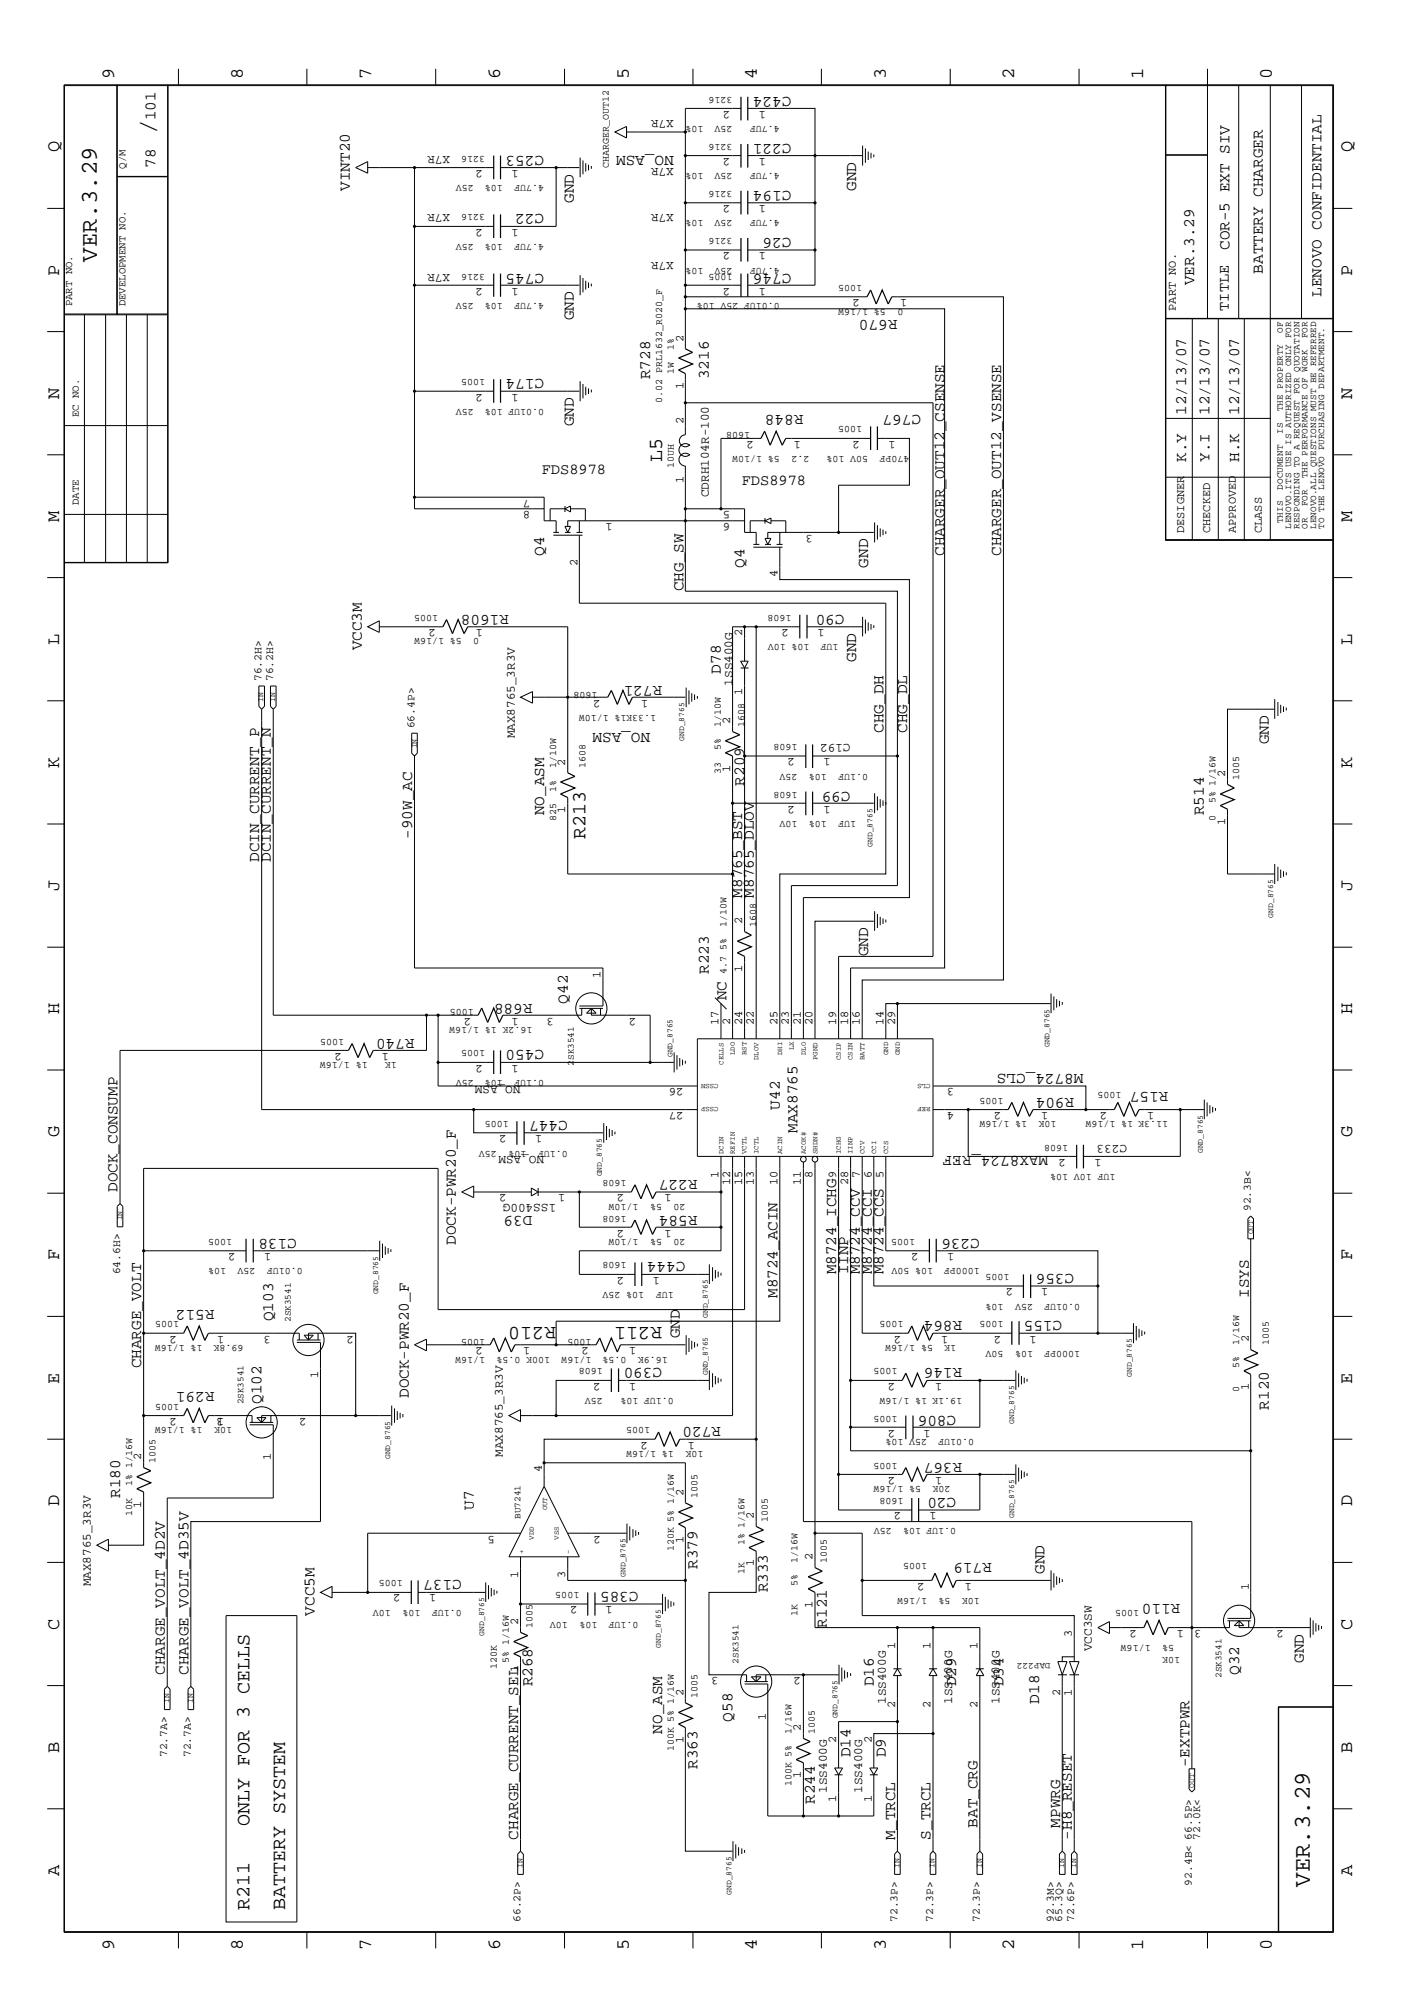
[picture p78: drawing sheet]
<svg xmlns="http://www.w3.org/2000/svg" width="300mm" height="423mm" viewBox="0 0 300 423" stroke-linecap="round" stroke-linejoin="round" font-family="sans-serif">
<defs><g id="words">
<text font-size="5.2" x="32.9" y="28.4" transform="rotate(-90 32.9 28.4)">/</text>
<g font-size="5.1">
<text x="20.5" y="55.4" transform="rotate(-90 20.5 55.4)">VER.3.29</text>
<text x="277.2" y="399.4" transform="rotate(-90 277.2 399.4)">VER.3.29</text>
</g>
<g font-size="4.2">
<text x="140.1" y="97.8" transform="rotate(-90 140.1 97.8)">L5</text>
<text x="123.9" y="177.5" transform="rotate(-90 123.9 177.5)">R213</text>
<text x="117.7" y="280.9" transform="rotate(-180 117.7 280.9)">R210</text>
<text x="140.1" y="280.9" transform="rotate(-180 140.1 280.9)">R211</text>
<text x="52.8" y="386.5" transform="rotate(-90 52.8 386.5)">ONLY FOR 3 CELLS</text>
<text x="52.8" y="404.3" transform="rotate(-90 52.8 404.3)">R211</text>
<text x="60.4" y="404.3" transform="rotate(-90 60.4 404.3)">BATTERY SYSTEM</text>
</g>
<g font-size="4">
<text x="24.1" y="16.7" transform="rotate(-90 24.1 16.7)">9</text>
<text x="51.4" y="16.7" transform="rotate(-90 51.4 16.7)">8</text>
<text x="78.6" y="16.7" transform="rotate(-90 78.6 16.7)">7</text>
<text x="105.8" y="16.7" transform="rotate(-90 105.8 16.7)">6</text>
<text x="133.1" y="16.7" transform="rotate(-90 133.1 16.7)">5</text>
<text x="160.2" y="16.7" transform="rotate(-90 160.2 16.7)">4</text>
<text x="187.5" y="16.7" transform="rotate(-90 187.5 16.7)">3</text>
<text x="214.6" y="16.7" transform="rotate(-90 214.6 16.7)">2</text>
<text x="241.9" y="16.7" transform="rotate(-90 241.9 16.7)">1</text>
<text x="269.2" y="16.7" transform="rotate(-90 269.2 16.7)">0</text>
<text x="12.5" y="32.3" transform="rotate(-90 12.5 32.3)">Q</text>
<text x="286.2" y="32.3" transform="rotate(-90 286.2 32.3)">Q</text>
<text x="12.5" y="58.3" transform="rotate(-90 12.5 58.3)">P</text>
<text x="286.2" y="58.3" transform="rotate(-90 286.2 58.3)">P</text>
<text x="12.5" y="84.4" transform="rotate(-90 12.5 84.4)">N</text>
<text x="286.2" y="84.4" transform="rotate(-90 286.2 84.4)">N</text>
<text x="12.5" y="110.5" transform="rotate(-90 12.5 110.5)">M</text>
<text x="286.2" y="110.5" transform="rotate(-90 286.2 110.5)">M</text>
<text x="12.5" y="136.5" transform="rotate(-90 12.5 136.5)">L</text>
<text x="286.2" y="136.5" transform="rotate(-90 286.2 136.5)">L</text>
<text x="12.5" y="162.6" transform="rotate(-90 12.5 162.6)">K</text>
<text x="286.2" y="162.6" transform="rotate(-90 286.2 162.6)">K</text>
<text x="12.5" y="188.6" transform="rotate(-90 12.5 188.6)">J</text>
<text x="286.2" y="188.6" transform="rotate(-90 286.2 188.6)">J</text>
<text x="12.5" y="214.7" transform="rotate(-90 12.5 214.7)">H</text>
<text x="286.2" y="214.7" transform="rotate(-90 286.2 214.7)">H</text>
<text x="12.5" y="240.7" transform="rotate(-90 12.5 240.7)">G</text>
<text x="286.2" y="240.7" transform="rotate(-90 286.2 240.7)">G</text>
<text x="12.5" y="266.8" transform="rotate(-90 12.5 266.8)">F</text>
<text x="286.2" y="266.8" transform="rotate(-90 286.2 266.8)">F</text>
<text x="12.5" y="292.9" transform="rotate(-90 12.5 292.9)">E</text>
<text x="286.2" y="292.9" transform="rotate(-90 286.2 292.9)">E</text>
<text x="12.5" y="318.9" transform="rotate(-90 12.5 318.9)">D</text>
<text x="286.2" y="318.9" transform="rotate(-90 286.2 318.9)">D</text>
<text x="12.5" y="344.9" transform="rotate(-90 12.5 344.9)">C</text>
<text x="286.2" y="344.9" transform="rotate(-90 286.2 344.9)">C</text>
<text x="12.5" y="371" transform="rotate(-90 12.5 371)">B</text>
<text x="286.2" y="371" transform="rotate(-90 286.2 371)">B</text>
<text x="12.5" y="397" transform="rotate(-90 12.5 397)">A</text>
<text x="286.2" y="397" transform="rotate(-90 286.2 397)">A</text>
<text x="24.1" y="412.7" transform="rotate(-90 24.1 412.7)">9</text>
<text x="51.4" y="412.7" transform="rotate(-90 51.4 412.7)">8</text>
<text x="78.6" y="412.7" transform="rotate(-90 78.6 412.7)">7</text>
<text x="105.8" y="412.7" transform="rotate(-90 105.8 412.7)">6</text>
<text x="133.1" y="412.7" transform="rotate(-90 133.1 412.7)">5</text>
<text x="160.2" y="412.7" transform="rotate(-90 160.2 412.7)">4</text>
<text x="187.5" y="412.7" transform="rotate(-90 187.5 412.7)">3</text>
<text x="214.6" y="412.7" transform="rotate(-90 214.6 412.7)">2</text>
<text x="241.9" y="412.7" transform="rotate(-90 241.9 412.7)">1</text>
<text x="269.2" y="412.7" transform="rotate(-90 269.2 412.7)">0</text>
</g>
<g font-size="3.4">
<text x="167.5" y="20.5" transform="rotate(-180 167.5 20.5)">C424</text>
<text x="32.9" y="25.5" transform="rotate(-90 32.9 25.5)">101</text>
<text x="32.9" y="35.5" transform="rotate(-90 32.9 35.5)">78</text>
<text x="115.1" y="32.9" transform="rotate(-180 115.1 32.9)">C253</text>
<text x="142.6" y="32.9" transform="rotate(-180 142.6 32.9)">NO_ASM</text>
<text x="167.5" y="30.5" transform="rotate(-180 167.5 30.5)">C221</text>
<text x="74" y="40.4" transform="rotate(-90 74 40.4)">VINT20</text>
<text x="167.5" y="40.4" transform="rotate(-180 167.5 40.4)">C194</text>
<text x="181.2" y="40.4" transform="rotate(-90 181.2 40.4)">GND</text>
<text x="115.1" y="45.4" transform="rotate(-180 115.1 45.4)">C22</text>
<text x="121.4" y="42.9" transform="rotate(-90 121.4 42.9)">GND</text>
<text x="167.5" y="50.4" transform="rotate(-180 167.5 50.4)">C26</text>
<text x="260.2" y="52.9" transform="rotate(-90 260.2 52.9)">COR-5 EXT SIV</text>
<text x="115.1" y="57.9" transform="rotate(-180 115.1 57.9)">C745</text>
<text x="167.5" y="57.9" transform="rotate(-180 167.5 57.9)">C746</text>
<text x="267.2" y="57.9" transform="rotate(-90 267.2 57.9)">BATTERY CHARGER</text>
<text x="252.7" y="60.4" transform="rotate(-90 252.7 60.4)">VER.3.29</text>
<text x="279.7" y="62.8" transform="rotate(-90 279.7 62.8)">LENOVO CONFIDENTIAL</text>
<text x="121.4" y="67.8" transform="rotate(-90 121.4 67.8)">GND</text>
<text x="189.9" y="67.8" transform="rotate(-180 189.9 67.8)">R670</text>
<text x="115.1" y="80.3" transform="rotate(-180 115.1 80.3)">C174</text>
<text x="137.6" y="80.3" transform="rotate(-90 137.6 80.3)">R728</text>
<text x="150" y="80.3" transform="rotate(-90 150 80.3)">3216</text>
<text x="170" y="87.8" transform="rotate(-180 170 87.8)">R848</text>
<text x="194.9" y="87.8" transform="rotate(-180 194.9 87.8)">C767</text>
<text x="251" y="87.8" transform="rotate(-90 251 87.8)">12/13/07</text>
<text x="255.9" y="87.8" transform="rotate(-90 255.9 87.8)">12/13/07</text>
<text x="262.2" y="87.8" transform="rotate(-90 262.2 87.8)">12/13/07</text>
<text x="121.4" y="90.3" transform="rotate(-90 121.4 90.3)">GND</text>
<text x="251" y="97.8" transform="rotate(-90 251 97.8)">K.Y</text>
<text x="255.9" y="97.8" transform="rotate(-90 255.9 97.8)">Y.I</text>
<text x="262.2" y="97.8" transform="rotate(-90 262.2 97.8)">H.K</text>
<text x="115.1" y="117.7" transform="rotate(-90 115.1 117.7)">Q4</text>
<text x="199.9" y="117.7" transform="rotate(-90 199.9 117.7)">CHARGER_OUT12_CSENSE</text>
<text x="211.8" y="117.7" transform="rotate(-90 211.8 117.7)">CHARGER_OUT12_VSENSE</text>
<text x="144.6" y="125.1" transform="rotate(-90 144.6 125.1)">CHG_SW</text>
<text x="157.6" y="120.1" transform="rotate(-90 157.6 120.1)">Q4</text>
<text x="183.7" y="120.1" transform="rotate(-90 183.7 120.1)">GND</text>
<text x="107.7" y="130.1" transform="rotate(-180 107.7 130.1)">R1608</text>
<text x="178.7" y="130.1" transform="rotate(-180 178.7 130.1)">C90</text>
<text x="76.5" y="137.7" transform="rotate(-90 76.5 137.7)">VCC3M</text>
<text x="152.6" y="142.6" transform="rotate(-90 152.6 142.6)">D78</text>
<text x="181.2" y="140.1" transform="rotate(-90 181.2 140.1)">GND</text>
<text x="140.1" y="145.1" transform="rotate(-180 140.1 145.1)">R721</text>
<text x="137.6" y="155.1" transform="rotate(-180 137.6 155.1)">NO_ASM</text>
<text x="186.9" y="155.1" transform="rotate(-90 186.9 155.1)">CHG_DH</text>
<text x="191.9" y="155.1" transform="rotate(-90 191.9 155.1)">CHG_DL</text>
<text x="268.5" y="157.6" transform="rotate(-90 268.5 157.6)">GND</text>
<text x="157.6" y="166.3" transform="rotate(-90 157.6 166.3)">R209</text>
<text x="180" y="167.6" transform="rotate(-180 180 167.6)">C99</text>
<text x="115.1" y="172.6" transform="rotate(-90 115.1 172.6)">NO_ASM</text>
<text x="254.8" y="172.6" transform="rotate(-90 254.8 172.6)">R514</text>
<text x="87.2" y="177.5" transform="rotate(-90 87.2 177.5)">-90W_AC</text>
<text x="54.9" y="182.5" transform="rotate(-90 54.9 182.5)">DCIN_CURRENT_P</text>
<text x="57.3" y="182.5" transform="rotate(-90 57.3 182.5)">DCIN_CURRENT_N</text>
<text x="157.1" y="190" transform="rotate(-90 157.1 190)">M8765_BST</text>
<text x="159.5" y="190" transform="rotate(-90 159.5 190)">M8765_DLOV</text>
<text x="183.7" y="202.4" transform="rotate(-90 183.7 202.4)">GND</text>
<text x="150" y="206.2" transform="rotate(-90 150 206.2)">R223</text>
<text x="112.7" y="212.4" transform="rotate(-180 112.7 212.4)">R688</text>
<text x="120.1" y="212.4" transform="rotate(-90 120.1 212.4)">Q42</text>
<text x="153.8" y="211.8" transform="rotate(-90 153.8 211.8)">NC</text>
<text x="87.7" y="219.9" transform="rotate(-180 87.7 219.9)">R740</text>
<text x="115.1" y="222.3" transform="rotate(-180 115.1 222.3)">C450</text>
<text x="229.3" y="227.3" transform="rotate(-180 229.3 227.3)">M8724_CLS</text>
<text x="227.3" y="232.3" transform="rotate(-180 227.3 232.3)">R904</text>
<text x="247.2" y="231.1" transform="rotate(-180 247.2 231.1)">R157</text>
<text x="120.1" y="237.3" transform="rotate(-180 120.1 237.3)">C447</text>
<text x="165" y="234.9" transform="rotate(-90 165 234.9)">U42</text>
<text x="168.7" y="239.8" transform="rotate(-90 168.7 239.8)">MAX8765</text>
<text x="221.8" y="244.8" transform="rotate(-180 221.8 244.8)">MAX8724_REF</text>
<text x="147.6" y="249.8" transform="rotate(-180 147.6 249.8)">R227</text>
<text x="24.9" y="252.3" transform="rotate(-90 24.9 252.3)">DOCK_CONSUMP</text>
<text x="112.7" y="257.3" transform="rotate(-180 112.7 257.3)">D39</text>
<text x="147.6" y="257.3" transform="rotate(-180 147.6 257.3)">R584</text>
<text x="62.8" y="262.2" transform="rotate(-180 62.8 262.2)">C138</text>
<text x="96.4" y="263.5" transform="rotate(-90 96.4 263.5)">DOCK-PWR20_F</text>
<text x="207.3" y="262.2" transform="rotate(-180 207.3 262.2)">C236</text>
<text x="145" y="267.2" transform="rotate(-180 145 267.2)">C444</text>
<text x="177" y="269.7" transform="rotate(-90 177 269.7)">M8724_ICHG</text>
<text x="179.5" y="269.7" transform="rotate(-90 179.5 269.7)">IINP</text>
<text x="181.9" y="269.7" transform="rotate(-90 181.9 269.7)">M8724_CCV</text>
<text x="184.5" y="269.7" transform="rotate(-90 184.5 269.7)">M8724_CCI</text>
<text x="186.9" y="269.7" transform="rotate(-90 186.9 269.7)">M8724_CCS</text>
<text x="227.3" y="269.7" transform="rotate(-180 227.3 269.7)">C356</text>
<text x="164.5" y="274.7" transform="rotate(-90 164.5 274.7)">M8724_ACIN</text>
<text x="264.2" y="274.7" transform="rotate(-90 264.2 274.7)">ISYS</text>
<text x="45.4" y="277.2" transform="rotate(-180 45.4 277.2)">R512</text>
<text x="57.8" y="279.7" transform="rotate(-90 57.8 279.7)">Q103</text>
<text x="203.6" y="279.7" transform="rotate(-180 203.6 279.7)">R864</text>
<text x="224.8" y="279.7" transform="rotate(-180 224.8 279.7)">C155</text>
<text x="143.8" y="283.3" transform="rotate(-90 143.8 283.3)">GND</text>
<text x="29.9" y="289.6" transform="rotate(-90 29.9 289.6)">CHARGE_VOLT</text>
<text x="140.1" y="289.6" transform="rotate(-180 140.1 289.6)">C390</text>
<text x="203.6" y="289.6" transform="rotate(-180 203.6 289.6)">R146</text>
<text x="45.4" y="294.6" transform="rotate(-180 45.4 294.6)">R291</text>
<text x="55.4" y="297.2" transform="rotate(-90 55.4 297.2)">Q102</text>
<text x="86.5" y="295.9" transform="rotate(-90 86.5 295.9)">DOCK-PWR20_F</text>
<text x="202.4" y="299.6" transform="rotate(-180 202.4 299.6)">C806</text>
<text x="268.5" y="298.4" transform="rotate(-90 268.5 298.4)">R120</text>
<text x="152.6" y="302.1" transform="rotate(-180 152.6 302.1)">R720</text>
<text x="203.6" y="309.6" transform="rotate(-180 203.6 309.6)">R367</text>
<text x="25.4" y="317.1" transform="rotate(-90 25.4 317.1)">R180</text>
<text x="202.4" y="317.1" transform="rotate(-180 202.4 317.1)">C20</text>
<text x="100.2" y="319.6" transform="rotate(-90 100.2 319.6)">U7</text>
<text x="97.7" y="334.5" transform="rotate(-180 97.7 334.5)">C137</text>
<text x="147.6" y="332.1" transform="rotate(-90 147.6 332.1)">R379</text>
<text x="209.9" y="330.8" transform="rotate(-180 209.9 330.8)">R719</text>
<text x="221.1" y="333.2" transform="rotate(-90 221.1 333.2)">GND</text>
<text x="66.5" y="342" transform="rotate(-90 66.5 342)">VCC5M</text>
<text x="135.1" y="337.1" transform="rotate(-180 135.1 337.1)">C385</text>
<text x="162.5" y="337.1" transform="rotate(-90 162.5 337.1)">R333</text>
<text x="249.8" y="339.5" transform="rotate(-180 249.8 339.5)">R110</text>
<text x="175" y="344.5" transform="rotate(-90 175 344.5)">R121</text>
<text x="275.9" y="352" transform="rotate(-90 275.9 352)">GND</text>
<text x="34.9" y="354.5" transform="rotate(-90 34.9 354.5)">CHARGE_VOLT_4D2V</text>
<text x="39.9" y="354.5" transform="rotate(-90 39.9 354.5)">CHARGE_VOLT_4D35V</text>
<text x="112.7" y="357" transform="rotate(-90 112.7 357)">R268</text>
<text x="184.9" y="357" transform="rotate(-90 184.9 357)">D16</text>
<text x="202.4" y="357" transform="rotate(-90 202.4 357)">D29</text>
<text x="212.3" y="357" transform="rotate(-90 212.3 357)">D34</text>
<text x="262.2" y="354.5" transform="rotate(-90 262.2 354.5)">Q32</text>
<text x="155" y="364.4" transform="rotate(-90 155 364.4)">Q58</text>
<text x="219.9" y="360.6" transform="rotate(-90 219.9 360.6)">D18</text>
<text x="140.1" y="366.9" transform="rotate(-90 140.1 366.9)">NO_ASM</text>
<text x="180" y="371.9" transform="rotate(-90 180 371.9)">D14</text>
<text x="187.5" y="371.9" transform="rotate(-90 187.5 371.9)">D9</text>
<text x="147.6" y="374.4" transform="rotate(-90 147.6 374.4)">R363</text>
<text x="251.7" y="374.1" transform="rotate(-90 251.7 374.1)">-EXTPWR</text>
<text x="172.5" y="381.8" transform="rotate(-90 172.5 381.8)">R244</text>
<text x="109.6" y="389.4" transform="rotate(-90 109.6 389.4)">CHARGE_CURRENT_SEL</text>
<text x="189.4" y="389.4" transform="rotate(-90 189.4 389.4)">M_TRCL</text>
<text x="196.9" y="389.4" transform="rotate(-90 196.9 389.4)">S_TRCL</text>
<text x="206.8" y="386.8" transform="rotate(-90 206.8 386.8)">BAT_CRG</text>
<text x="224.4" y="386.8" transform="rotate(-90 224.4 386.8)">MPWRG</text>
<text x="226.8" y="389.4" transform="rotate(-90 226.8 389.4)">-H8_RESET</text>
</g>
<g font-size="3.2">
<text x="260" y="65.8" transform="rotate(-90 260 65.8)">TITLE</text>
<text x="114.6" y="100.2">FDS8978</text>
<text x="157" y="102.7">FDS8978</text>
</g>
<g font-size="2.7">
<text x="142.6" y="25.5" transform="rotate(-180 142.6 25.5)">X7R</text>
<text x="95.3" y="32.9" transform="rotate(-180 95.3 32.9)">X7R</text>
<text x="142.6" y="35.5" transform="rotate(-180 142.6 35.5)">X7R</text>
<text x="95.3" y="45.4" transform="rotate(-180 95.3 45.4)">X7R</text>
<text x="142.6" y="45.4" transform="rotate(-180 142.6 45.4)">X7R</text>
<text x="95.3" y="57.9" transform="rotate(-180 95.3 57.9)">X7R</text>
<text x="142.6" y="55.4" transform="rotate(-180 142.6 55.4)">X7R</text>
<text x="150" y="105.2" transform="rotate(-90 150 105.2)">CDRH104R-100</text>
<text x="155" y="145.1" transform="rotate(-90 155 145.1)">1SS400G</text>
<text x="109" y="156.3" transform="rotate(-90 109 156.3)">MAX8765_3R3V</text>
<text x="180" y="157.6" transform="rotate(-180 180 157.6)">C192</text>
<text x="110.2" y="229.9" transform="rotate(-180 110.2 229.9)">NO_ASM</text>
<text x="115.1" y="244.8" transform="rotate(-180 115.1 244.8)">NO_ASM</text>
<text x="238.5" y="242.3" transform="rotate(-180 238.5 242.3)">C233</text>
<text x="117.7" y="254.8" transform="rotate(-180 117.7 254.8)">1SS400G</text>
<text x="106.4" y="308.4" transform="rotate(-90 106.4 308.4)">MAX8765_3R3V</text>
<text x="19.2" y="335.8" transform="rotate(-90 19.2 335.8)">MAX8765_3R3V</text>
<text x="231.1" y="349.5" transform="rotate(-90 231.1 349.5)">VCC3SW</text>
<text x="187.5" y="360.7" transform="rotate(-90 187.5 360.7)">1SS400G</text>
<text x="201.5" y="360.7" transform="rotate(-90 201.5 360.7)">1SS400G</text>
<text x="211.5" y="360.7" transform="rotate(-90 211.5 360.7)">1SS400G</text>
<text x="175" y="379.5" transform="rotate(-90 175 379.5)">1SS400G</text>
<text x="182.5" y="379.5" transform="rotate(-90 182.5 379.5)">1SS400G</text>
</g>
<g font-size="2.5">
<text x="154.5" y="23.5" transform="rotate(-180 154.5 23.5)">2</text>
<text x="162.1" y="23.5" transform="rotate(-180 162.1 23.5)">1</text>
<text x="102.2" y="35.9" transform="rotate(-180 102.2 35.9)">2</text>
<text x="109.7" y="35.9" transform="rotate(-180 109.7 35.9)">1</text>
<text x="154.5" y="33.4" transform="rotate(-180 154.5 33.4)">2</text>
<text x="162.1" y="33.4" transform="rotate(-180 162.1 33.4)">1</text>
<text x="154.5" y="43.4" transform="rotate(-180 154.5 43.4)">2</text>
<text x="162.1" y="43.4" transform="rotate(-180 162.1 43.4)">1</text>
<text x="102.2" y="48.4" transform="rotate(-180 102.2 48.4)">2</text>
<text x="109.7" y="48.4" transform="rotate(-180 109.7 48.4)">1</text>
<text x="154.5" y="53.4" transform="rotate(-180 154.5 53.4)">2</text>
<text x="162.1" y="53.4" transform="rotate(-180 162.1 53.4)">1</text>
<text x="102.2" y="60.9" transform="rotate(-180 102.2 60.9)">2</text>
<text x="109.7" y="60.9" transform="rotate(-180 109.7 60.9)">1</text>
<text x="154.5" y="60.9" transform="rotate(-180 154.5 60.9)">2</text>
<text x="162.1" y="60.9" transform="rotate(-180 162.1 60.9)">1</text>
<text x="181.9" y="63.3" transform="rotate(-180 181.9 63.3)">2</text>
<text x="191.9" y="63.3" transform="rotate(-180 191.9 63.3)">1</text>
<text x="248.8" y="65.8" transform="rotate(-90 248.8 65.8)">PART NO.</text>
<text x="144.6" y="72.3" transform="rotate(-90 144.6 72.3)">2</text>
<text x="102.2" y="83.3" transform="rotate(-180 102.2 83.3)">2</text>
<text x="109.7" y="83.3" transform="rotate(-180 109.7 83.3)">1</text>
<text x="144.6" y="82.3" transform="rotate(-90 144.6 82.3)">1</text>
<text x="144.6" y="89.7" transform="rotate(-90 144.6 89.7)">2</text>
<text x="159.5" y="93.3" transform="rotate(-180 159.5 93.3)">2</text>
<text x="169.5" y="93.3" transform="rotate(-180 169.5 93.3)">1</text>
<text x="181.9" y="93.3" transform="rotate(-180 181.9 93.3)">2</text>
<text x="189.5" y="93.3" transform="rotate(-180 189.5 93.3)">1</text>
<text x="112.2" y="105.7" transform="rotate(-180 112.2 105.7)">7</text>
<text x="144.6" y="102.3" transform="rotate(-90 144.6 102.3)">1</text>
<text x="112.2" y="108.2" transform="rotate(-180 112.2 108.2)">8</text>
<text x="129.6" y="110.7" transform="rotate(-180 129.6 110.7)">1</text>
<text x="154.5" y="108.2" transform="rotate(-180 154.5 108.2)">5</text>
<text x="154.5" y="110.7" transform="rotate(-180 154.5 110.7)">6</text>
<text x="172" y="113.2" transform="rotate(-180 172 113.2)">3</text>
<text x="250.6" y="112.9" transform="rotate(-90 250.6 112.9)">DESIGNER</text>
<text x="256.1" y="112.9" transform="rotate(-90 256.1 112.9)">CHECKED</text>
<text x="261.5" y="112.9" transform="rotate(-90 261.5 112.9)">APPROVED</text>
<text x="267" y="112.9" transform="rotate(-90 267 112.9)">CLASS</text>
<text x="122.2" y="119.7" transform="rotate(-90 122.2 119.7)">2</text>
<text x="164.5" y="122.2" transform="rotate(-90 164.5 122.2)">4</text>
<text x="92.2" y="133.2" transform="rotate(-180 92.2 133.2)">2</text>
<text x="102.2" y="133.2" transform="rotate(-180 102.2 133.2)">1</text>
<text x="157.1" y="134.6" transform="rotate(-90 157.1 134.6)">2</text>
<text x="167" y="133.2" transform="rotate(-180 167 133.2)">2</text>
<text x="174.5" y="133.2" transform="rotate(-180 174.5 133.2)">1</text>
<text x="127.1" y="148.1" transform="rotate(-180 127.1 148.1)">2</text>
<text x="137.2" y="148.1" transform="rotate(-180 137.2 148.1)">1</text>
<text x="157.1" y="147.2" transform="rotate(-90 157.1 147.2)">1</text>
<text x="154.5" y="153.3" transform="rotate(-90 154.5 153.3)">2</text>
<text x="168.2" y="160.5" transform="rotate(-180 168.2 160.5)">2</text>
<text x="175.8" y="160.5" transform="rotate(-180 175.8 160.5)">1</text>
<text x="119.6" y="162.1" transform="rotate(-90 119.6 162.1)">2</text>
<text x="154.5" y="163.3" transform="rotate(-90 154.5 163.3)">1</text>
<text x="259.2" y="164.5" transform="rotate(-90 259.2 164.5)">2</text>
<text x="119.6" y="172" transform="rotate(-90 119.6 172)">1</text>
<text x="168.2" y="170.5" transform="rotate(-180 168.2 170.5)">2</text>
<text x="175.8" y="170.5" transform="rotate(-180 175.8 170.5)">1</text>
<text x="259.2" y="174.6" transform="rotate(-90 259.2 174.6)">1</text>
<text x="157.1" y="195.7" transform="rotate(-90 157.1 195.7)">2</text>
<text x="127.1" y="206.9" transform="rotate(-90 127.1 206.9)">1</text>
<text x="157.1" y="205.7" transform="rotate(-90 157.1 205.7)">1</text>
<text x="99.7" y="215.4" transform="rotate(-180 99.7 215.4)">2</text>
<text x="109.7" y="215.4" transform="rotate(-180 109.7 215.4)">1</text>
<text x="117.2" y="215.4" transform="rotate(-180 117.2 215.4)">3</text>
<text x="134.6" y="215.4" transform="rotate(-180 134.6 215.4)">2</text>
<text x="152.1" y="216.9" transform="rotate(-90 152.1 216.9)">17</text>
<text x="154.5" y="216.9" transform="rotate(-90 154.5 216.9)">2</text>
<text x="157.1" y="216.9" transform="rotate(-90 157.1 216.9)">24</text>
<text x="159.5" y="216.9" transform="rotate(-90 159.5 216.9)">22</text>
<text x="164.5" y="216.9" transform="rotate(-90 164.5 216.9)">25</text>
<text x="167" y="216.9" transform="rotate(-90 167 216.9)">23</text>
<text x="169.5" y="216.9" transform="rotate(-90 169.5 216.9)">21</text>
<text x="172" y="216.9" transform="rotate(-90 172 216.9)">20</text>
<text x="177" y="216.9" transform="rotate(-90 177 216.9)">19</text>
<text x="179.5" y="216.9" transform="rotate(-90 179.5 216.9)">18</text>
<text x="181.9" y="216.9" transform="rotate(-90 181.9 216.9)">16</text>
<text x="186.9" y="216.9" transform="rotate(-90 186.9 216.9)">14</text>
<text x="189.4" y="216.9" transform="rotate(-90 189.4 216.9)">29</text>
<text x="72.3" y="222.8" transform="rotate(-180 72.3 222.8)">2</text>
<text x="82.3" y="222.8" transform="rotate(-180 82.3 222.8)">1</text>
<text x="102.2" y="225.4" transform="rotate(-180 102.2 225.4)">2</text>
<text x="109.7" y="225.4" transform="rotate(-180 109.7 225.4)">1</text>
<text x="144.6" y="230.4" transform="rotate(-180 144.6 230.4)">26</text>
<text x="201.9" y="230.4" transform="rotate(-180 201.9 230.4)">3</text>
<text x="144.6" y="235.3" transform="rotate(-180 144.6 235.3)">27</text>
<text x="201.9" y="235.3" transform="rotate(-180 201.9 235.3)">4</text>
<text x="211.8" y="235.3" transform="rotate(-180 211.8 235.3)">2</text>
<text x="221.8" y="235.3" transform="rotate(-180 221.8 235.3)">1</text>
<text x="234.3" y="235.3" transform="rotate(-180 234.3 235.3)">2</text>
<text x="244.3" y="235.3" transform="rotate(-180 244.3 235.3)">1</text>
<text x="107.2" y="240.3" transform="rotate(-180 107.2 240.3)">2</text>
<text x="114.7" y="240.3" transform="rotate(-180 114.7 240.3)">1</text>
<text x="225.6" y="245.3" transform="rotate(-180 225.6 245.3)">2</text>
<text x="233.1" y="245.3" transform="rotate(-180 233.1 245.3)">1</text>
<text x="152.1" y="249.3" transform="rotate(-90 152.1 249.3)">1</text>
<text x="154.5" y="250.9" transform="rotate(-90 154.5 250.9)">12</text>
<text x="157.1" y="250.9" transform="rotate(-90 157.1 250.9)">15</text>
<text x="159.5" y="250.9" transform="rotate(-90 159.5 250.9)">13</text>
<text x="164.5" y="250.9" transform="rotate(-90 164.5 250.9)">10</text>
<text x="169.5" y="250.9" transform="rotate(-90 169.5 250.9)">11</text>
<text x="172" y="249.3" transform="rotate(-90 172 249.3)">8</text>
<text x="177" y="249.3" transform="rotate(-90 177 249.3)">9</text>
<text x="179.5" y="250.9" transform="rotate(-90 179.5 250.9)">28</text>
<text x="181.9" y="249.3" transform="rotate(-90 181.9 249.3)">7</text>
<text x="184.5" y="249.3" transform="rotate(-90 184.5 249.3)">6</text>
<text x="186.9" y="249.3" transform="rotate(-90 186.9 249.3)">5</text>
<text x="107.2" y="252.8" transform="rotate(-180 107.2 252.8)">2</text>
<text x="119.6" y="252.8" transform="rotate(-180 119.6 252.8)">1</text>
<text x="132.1" y="252.8" transform="rotate(-180 132.1 252.8)">2</text>
<text x="142.1" y="252.8" transform="rotate(-180 142.1 252.8)">1</text>
<text x="132.1" y="260.3" transform="rotate(-180 132.1 260.3)">2</text>
<text x="142.1" y="260.3" transform="rotate(-180 142.1 260.3)">1</text>
<text x="49.9" y="265.3" transform="rotate(-180 49.9 265.3)">2</text>
<text x="57.4" y="265.3" transform="rotate(-180 57.4 265.3)">1</text>
<text x="194.4" y="265.3" transform="rotate(-180 194.4 265.3)">2</text>
<text x="201.9" y="265.3" transform="rotate(-180 201.9 265.3)">1</text>
<text x="132.1" y="270.3" transform="rotate(-180 132.1 270.3)">2</text>
<text x="139.6" y="270.3" transform="rotate(-180 139.6 270.3)">1</text>
<text x="214.4" y="272.7" transform="rotate(-180 214.4 272.7)">2</text>
<text x="221.8" y="272.7" transform="rotate(-180 221.8 272.7)">1</text>
<text x="37.4" y="282.7" transform="rotate(-180 37.4 282.7)">2</text>
<text x="47.4" y="282.7" transform="rotate(-180 47.4 282.7)">1</text>
<text x="57.3" y="282.7" transform="rotate(-180 57.3 282.7)">3</text>
<text x="74.8" y="282.7" transform="rotate(-180 74.8 282.7)">2</text>
<text x="102.2" y="285.2" transform="rotate(-180 102.2 285.2)">2</text>
<text x="112.2" y="285.2" transform="rotate(-180 112.2 285.2)">1</text>
<text x="124.6" y="285.2" transform="rotate(-180 124.6 285.2)">2</text>
<text x="134.6" y="285.2" transform="rotate(-180 134.6 285.2)">1</text>
<text x="190.7" y="282.7" transform="rotate(-180 190.7 282.7)">2</text>
<text x="200.7" y="282.7" transform="rotate(-180 200.7 282.7)">1</text>
<text x="211.8" y="282.7" transform="rotate(-180 211.8 282.7)">2</text>
<text x="219.4" y="282.7" transform="rotate(-180 219.4 282.7)">1</text>
<text x="264.2" y="284.1" transform="rotate(-90 264.2 284.1)">2</text>
<text x="67.3" y="291.7" transform="rotate(-90 67.3 291.7)">1</text>
<text x="127.1" y="292.7" transform="rotate(-180 127.1 292.7)">2</text>
<text x="134.6" y="292.7" transform="rotate(-180 134.6 292.7)">1</text>
<text x="189.4" y="292.7" transform="rotate(-180 189.4 292.7)">2</text>
<text x="199.4" y="292.7" transform="rotate(-180 199.4 292.7)">1</text>
<text x="264.2" y="294.2" transform="rotate(-90 264.2 294.2)">1</text>
<text x="37.4" y="300.1" transform="rotate(-180 37.4 300.1)">2</text>
<text x="47.3" y="300.1" transform="rotate(-180 47.3 300.1)">3</text>
<text x="47.4" y="300.1" transform="rotate(-180 47.4 300.1)">1</text>
<text x="64.9" y="300.1" transform="rotate(-180 64.9 300.1)">2</text>
<text x="137.1" y="305.1" transform="rotate(-180 137.1 305.1)">2</text>
<text x="147.1" y="305.1" transform="rotate(-180 147.1 305.1)">1</text>
<text x="189.4" y="302.6" transform="rotate(-180 189.4 302.6)">2</text>
<text x="196.9" y="302.6" transform="rotate(-180 196.9 302.6)">1</text>
<text x="29.9" y="309.1" transform="rotate(-90 29.9 309.1)">2</text>
<text x="57.3" y="309.1" transform="rotate(-90 57.3 309.1)">1</text>
<text x="114.6" y="311.6" transform="rotate(-90 114.6 311.6)">4</text>
<text x="144.6" y="316.6" transform="rotate(-90 144.6 316.6)">2</text>
<text x="189.4" y="312.6" transform="rotate(-180 189.4 312.6)">2</text>
<text x="199.4" y="312.6" transform="rotate(-180 199.4 312.6)">1</text>
<text x="29.9" y="319.1" transform="rotate(-90 29.9 319.1)">1</text>
<text x="159.5" y="321.6" transform="rotate(-90 159.5 321.6)">2</text>
<text x="190.7" y="320" transform="rotate(-180 190.7 320)">2</text>
<text x="198.2" y="320" transform="rotate(-180 198.2 320)">1</text>
<text x="104.7" y="325" transform="rotate(-180 104.7 325)">5</text>
<text x="127.2" y="325" transform="rotate(-180 127.2 325)">2</text>
<text x="144.6" y="326.6" transform="rotate(-90 144.6 326.6)">1</text>
<text x="109.6" y="334.1" transform="rotate(-90 109.6 334.1)">1</text>
<text x="119.6" y="334.1" transform="rotate(-90 119.6 334.1)">3</text>
<text x="159.5" y="331.6" transform="rotate(-90 159.5 331.6)">1</text>
<text x="172" y="330.3" transform="rotate(-90 172 330.3)">2</text>
<text x="195.7" y="335" transform="rotate(-180 195.7 335)">2</text>
<text x="205.7" y="335" transform="rotate(-180 205.7 335)">1</text>
<text x="84.8" y="337.5" transform="rotate(-180 84.8 337.5)">2</text>
<text x="92.3" y="337.5" transform="rotate(-180 92.3 337.5)">1</text>
<text x="122.2" y="340" transform="rotate(-180 122.2 340)">2</text>
<text x="129.6" y="340" transform="rotate(-180 129.6 340)">1</text>
<text x="172" y="340.3" transform="rotate(-90 172 340.3)">1</text>
<text x="264.2" y="336.6" transform="rotate(-90 264.2 336.6)">1</text>
<text x="109.6" y="344" transform="rotate(-90 109.6 344)">2</text>
<text x="226.8" y="346.5" transform="rotate(-90 226.8 346.5)">3</text>
<text x="240.5" y="345" transform="rotate(-180 240.5 345)">2</text>
<text x="250.5" y="345" transform="rotate(-180 250.5 345)">1</text>
<text x="254.3" y="345" transform="rotate(-180 254.3 345)">3</text>
<text x="271.7" y="345" transform="rotate(-180 271.7 345)">2</text>
<text x="109.6" y="354" transform="rotate(-90 109.6 354)">1</text>
<text x="189.4" y="349" transform="rotate(-90 189.4 349)">1</text>
<text x="196.9" y="349" transform="rotate(-90 196.9 349)">1</text>
<text x="206.8" y="349" transform="rotate(-90 206.8 349)">1</text>
<text x="144.6" y="359" transform="rotate(-90 144.6 359)">2</text>
<text x="152.1" y="355" transform="rotate(-180 152.1 355)">3</text>
<text x="169.5" y="355" transform="rotate(-180 169.5 355)">2</text>
<text x="224.4" y="359" transform="rotate(-90 224.4 359)">2</text>
<text x="226.8" y="359" transform="rotate(-90 226.8 359)">1</text>
<text x="162.1" y="364" transform="rotate(-90 162.1 364)">1</text>
<text x="189.4" y="361.4" transform="rotate(-90 189.4 361.4)">2</text>
<text x="196.9" y="361.4" transform="rotate(-90 196.9 361.4)">2</text>
<text x="206.8" y="361.4" transform="rotate(-90 206.8 361.4)">2</text>
<text x="144.6" y="369" transform="rotate(-90 144.6 369)">1</text>
<text x="169.5" y="366.4" transform="rotate(-90 169.5 366.4)">2</text>
<text x="177" y="368.9" transform="rotate(-90 177 368.9)">2</text>
<text x="184.5" y="368.9" transform="rotate(-90 184.5 368.9)">2</text>
<text x="169.5" y="376.4" transform="rotate(-90 169.5 376.4)">1</text>
<text x="177" y="381.4" transform="rotate(-90 177 381.4)">1</text>
<text x="184.5" y="381.4" transform="rotate(-90 184.5 381.4)">1</text>
</g>
<g font-size="2.4">
<text x="55.4" y="144.2" transform="rotate(-90 55.4 144.2)">76.2H&gt;</text>
<text x="57.8" y="144.2" transform="rotate(-90 57.8 144.2)">76.2H&gt;</text>
<text x="87.7" y="154.2" transform="rotate(-90 87.7 154.2)">66.4P&gt;</text>
<text x="264.7" y="256.4" transform="rotate(-90 264.7 256.4)">92.3B&lt;</text>
<text x="25.4" y="269.7" transform="rotate(-90 25.4 269.7)">64.6H&gt;</text>
<text x="35.4" y="371.9" transform="rotate(-90 35.4 371.9)">72.7A&gt;</text>
<text x="40.4" y="371.9" transform="rotate(-90 40.4 371.9)">72.7A&gt;</text>
<text x="254" y="389.4" transform="rotate(-90 254 389.4)">72.0K&lt;</text>
<text x="252.2" y="399.1" transform="rotate(-90 252.2 399.1)">92.4B&lt; 66.5P&gt;</text>
<text x="110.2" y="406.8" transform="rotate(-90 110.2 406.8)">66.2P&gt;</text>
<text x="189.9" y="406.8" transform="rotate(-90 189.9 406.8)">72.3P&gt;</text>
<text x="197.4" y="406.8" transform="rotate(-90 197.4 406.8)">72.3P&gt;</text>
<text x="207.3" y="406.8" transform="rotate(-90 207.3 406.8)">72.3P&gt;</text>
<text x="223" y="406.8" transform="rotate(-90 223 406.8)">92.3M&gt;</text>
<text x="224.8" y="406.8" transform="rotate(-90 224.8 406.8)">65.3Q&gt;</text>
<text x="227.3" y="406.8" transform="rotate(-90 227.3 406.8)">72.6P&gt;</text>
</g>
<g font-size="2.3">
<text x="26.6" y="35.7" transform="rotate(-90 26.6 35.7)">Q/M</text>
<text x="15.2" y="64.9" transform="rotate(-90 15.2 64.9)">PART NO.</text>
<text x="26.6" y="64.9" transform="rotate(-90 26.6 64.9)">DEVELOPMENT NO.</text>
<text x="16.7" y="88.3" transform="rotate(-90 16.7 88.3)">EC NO.</text>
<text x="16.7" y="106.9" transform="rotate(-90 16.7 106.9)">DATE</text>
</g>
<g font-size="2.1">
<text x="155" y="20.5" transform="rotate(-180 155 20.5)">3216</text>
<text x="148.8" y="26.8" transform="rotate(-180 148.8 26.8)">10%</text>
<text x="155" y="26.8" transform="rotate(-180 155 26.8)">25V</text>
<text x="165" y="26.8" transform="rotate(-180 165 26.8)">4.7UF</text>
<text x="102.7" y="32.9" transform="rotate(-180 102.7 32.9)">3216</text>
<text x="128.9" y="35.5" transform="rotate(-90 128.9 35.5)">CHARGER_OUT12</text>
<text x="155" y="30.5" transform="rotate(-180 155 30.5)">3216</text>
<text x="100.2" y="39.2" transform="rotate(-180 100.2 39.2)">25V</text>
<text x="106.4" y="39.2" transform="rotate(-180 106.4 39.2)">10%</text>
<text x="115.1" y="39.2" transform="rotate(-180 115.1 39.2)">4.7UF</text>
<text x="148.8" y="36.7" transform="rotate(-180 148.8 36.7)">10%</text>
<text x="155" y="36.7" transform="rotate(-180 155 36.7)">25V</text>
<text x="155" y="40.4" transform="rotate(-180 155 40.4)">3216</text>
<text x="165" y="36.7" transform="rotate(-180 165 36.7)">4.7UF</text>
<text x="102.7" y="45.4" transform="rotate(-180 102.7 45.4)">3216</text>
<text x="148.8" y="46.7" transform="rotate(-180 148.8 46.7)">10%</text>
<text x="155" y="46.7" transform="rotate(-180 155 46.7)">25V</text>
<text x="165" y="46.7" transform="rotate(-180 165 46.7)">4.7UF</text>
<text x="100.2" y="51.6" transform="rotate(-180 100.2 51.6)">25V</text>
<text x="106.4" y="51.6" transform="rotate(-180 106.4 51.6)">10%</text>
<text x="115.1" y="51.6" transform="rotate(-180 115.1 51.6)">4.7UF</text>
<text x="155" y="50.4" transform="rotate(-180 155 50.4)">3216</text>
<text x="102.7" y="57.9" transform="rotate(-180 102.7 57.9)">3216</text>
<text x="148.8" y="56.6" transform="rotate(-180 148.8 56.6)">10%</text>
<text x="155" y="56.6" transform="rotate(-180 155 56.6)">25V</text>
<text x="155" y="57.9" transform="rotate(-180 155 57.9)">1005</text>
<text x="165" y="56.6" transform="rotate(-180 165 56.6)">4.7UF</text>
<text x="100.2" y="64.1" transform="rotate(-180 100.2 64.1)">25V</text>
<text x="106.4" y="64.1" transform="rotate(-180 106.4 64.1)">10%</text>
<text x="115.1" y="64.1" transform="rotate(-180 115.1 64.1)">4.7UF</text>
<text x="165" y="64.1" transform="rotate(-180 165 64.1)">0.01UF 25V 10%</text>
<text x="182.5" y="60.4" transform="rotate(-180 182.5 60.4)">1005</text>
<text x="187.5" y="65.4" transform="rotate(-180 187.5 65.4)">5% 1/16W</text>
<text x="191.2" y="65.4" transform="rotate(-180 191.2 65.4)">0</text>
<text x="142.6" y="74.1" transform="rotate(-90 142.6 74.1)">1%</text>
<text x="102.7" y="80.3" transform="rotate(-180 102.7 80.3)">1005</text>
<text x="142.6" y="79.1" transform="rotate(-90 142.6 79.1)">1W</text>
<text x="100.2" y="86.5" transform="rotate(-180 100.2 86.5)">25V</text>
<text x="115.1" y="86.5" transform="rotate(-180 115.1 86.5)">0.01UF 10%</text>
<text x="140.1" y="85.3" transform="rotate(-90 140.1 85.3)">0.02 PRL1632_R020_F</text>
<text x="158.7" y="91.5" transform="rotate(-180 158.7 91.5)">1608</text>
<text x="182.5" y="90.3" transform="rotate(-180 182.5 90.3)">1005</text>
<text x="142.6" y="99" transform="rotate(-90 142.6 99)">10UH</text>
<text x="165" y="96.5" transform="rotate(-180 165 96.5)">5% 1/10W</text>
<text x="171.3" y="96.5" transform="rotate(-180 171.3 96.5)">2.2</text>
<text x="183.7" y="96.5" transform="rotate(-180 183.7 96.5)">50V 10%</text>
<text x="192.4" y="96.5" transform="rotate(-180 192.4 96.5)">470PF</text>
<text x="92.7" y="130.1" transform="rotate(-180 92.7 130.1)">1005</text>
<text x="167.5" y="130.1" transform="rotate(-180 167.5 130.1)">1608</text>
<text x="97.7" y="135.1" transform="rotate(-180 97.7 135.1)">5% 1/16W</text>
<text x="101.4" y="135.1" transform="rotate(-180 101.4 135.1)">0</text>
<text x="171.3" y="136.4" transform="rotate(-180 171.3 136.4)">10% 10V</text>
<text x="177.5" y="136.4" transform="rotate(-180 177.5 136.4)">1UF</text>
<text x="126.4" y="146.4" transform="rotate(-180 126.4 146.4)">1608</text>
<text x="138.9" y="151.3" transform="rotate(-180 138.9 151.3)">1.33K1% 1/10W</text>
<text x="152.6" y="153.8" transform="rotate(-90 152.6 153.8)">1/10W</text>
<text x="157.6" y="153.8" transform="rotate(-90 157.6 153.8)">1608</text>
<text x="152.6" y="158.8" transform="rotate(-90 152.6 158.8)">5%</text>
<text x="168.7" y="157.6" transform="rotate(-180 168.7 157.6)">1608</text>
<text x="117.7" y="167.6" transform="rotate(-90 117.7 167.6)">1%</text>
<text x="117.7" y="162.6" transform="rotate(-90 117.7 162.6)">1/10W</text>
<text x="123.9" y="162.6" transform="rotate(-90 123.9 162.6)">1608</text>
<text x="152.6" y="163.8" transform="rotate(-90 152.6 163.8)">33</text>
<text x="168.7" y="163.8" transform="rotate(-180 168.7 163.8)">25V</text>
<text x="168.7" y="167.6" transform="rotate(-180 168.7 167.6)">1608</text>
<text x="175" y="163.8" transform="rotate(-180 175 163.8)">10%</text>
<text x="183.7" y="163.8" transform="rotate(-180 183.7 163.8)">0.1UF</text>
<text x="262.2" y="165" transform="rotate(-90 262.2 165)">1005</text>
<text x="117.7" y="173.7" transform="rotate(-90 117.7 173.7)">825</text>
<text x="168.7" y="173.7" transform="rotate(-180 168.7 173.7)">10V</text>
<text x="175" y="173.7" transform="rotate(-180 175 173.7)">10%</text>
<text x="181.2" y="173.7" transform="rotate(-180 181.2 173.7)">1UF</text>
<text x="257.2" y="173.7" transform="rotate(-90 257.2 173.7)">0</text>
<text x="257.2" y="170" transform="rotate(-90 257.2 170)">5% 1/16W</text>
<text x="153.8" y="196.2" transform="rotate(-90 153.8 196.2)">1/10W</text>
<text x="160" y="196.2" transform="rotate(-90 160 196.2)">1608</text>
<text x="153.8" y="201.2" transform="rotate(-90 153.8 201.2)">5%</text>
<text x="153.8" y="206.2" transform="rotate(-90 153.8 206.2)">4.7</text>
<text x="100.2" y="213.6" transform="rotate(-180 100.2 213.6)">1005</text>
<text x="72.8" y="219.9" transform="rotate(-180 72.8 219.9)">1005</text>
<text x="112.7" y="217.4" transform="rotate(-180 112.7 217.4)">16.2K 1% 1/16W</text>
<text x="77.8" y="224.9" transform="rotate(-180 77.8 224.9)">1% 1/16W</text>
<text x="84" y="224.9" transform="rotate(-180 84 224.9)">1K</text>
<text x="102.7" y="222.3" transform="rotate(-180 102.7 222.3)">1005</text>
<text x="100.2" y="228.6" transform="rotate(-180 100.2 228.6)">25V</text>
<text x="106.4" y="228.6" transform="rotate(-180 106.4 228.6)">10%</text>
<text x="115.1" y="228.6" transform="rotate(-180 115.1 228.6)">0.1UF</text>
<text x="212.3" y="232.3" transform="rotate(-180 212.3 232.3)">1005</text>
<text x="237.3" y="231.1" transform="rotate(-180 237.3 231.1)">1005</text>
<text x="107.7" y="237.3" transform="rotate(-180 107.7 237.3)">1005</text>
<text x="217.3" y="237.3" transform="rotate(-180 217.3 237.3)">1% 1/16W</text>
<text x="223.6" y="237.3" transform="rotate(-180 223.6 237.3)">10K</text>
<text x="247.2" y="237.3" transform="rotate(-180 247.2 237.3)">11.3K 1% 1/16W</text>
<text x="105.2" y="243.6" transform="rotate(-180 105.2 243.6)">25V</text>
<text x="111.4" y="243.6" transform="rotate(-180 111.4 243.6)">10%</text>
<text x="120.1" y="243.6" transform="rotate(-180 120.1 243.6)">0.1UF</text>
<text x="226.1" y="242.3" transform="rotate(-180 226.1 242.3)">1608</text>
<text x="132.6" y="249.8" transform="rotate(-180 132.6 249.8)">1608</text>
<text x="236.1" y="248.6" transform="rotate(-180 236.1 248.6)">1UF 10V 10%</text>
<text x="132.6" y="257.3" transform="rotate(-180 132.6 257.3)">1608</text>
<text x="135.1" y="254.8" transform="rotate(-180 135.1 254.8)">1/10W</text>
<text x="140.1" y="254.8" transform="rotate(-180 140.1 254.8)">5%</text>
<text x="145" y="254.8" transform="rotate(-180 145 254.8)">20</text>
<text x="49.1" y="262.2" transform="rotate(-180 49.1 262.2)">1005</text>
<text x="135.1" y="262.2" transform="rotate(-180 135.1 262.2)">1/10W</text>
<text x="140.1" y="262.2" transform="rotate(-180 140.1 262.2)">5%</text>
<text x="145" y="262.2" transform="rotate(-180 145 262.2)">20</text>
<text x="193.6" y="262.2" transform="rotate(-180 193.6 262.2)">1005</text>
<text x="47.8" y="268.5" transform="rotate(-180 47.8 268.5)">10%</text>
<text x="54.1" y="268.5" transform="rotate(-180 54.1 268.5)">25V</text>
<text x="64.1" y="268.5" transform="rotate(-180 64.1 268.5)">0.01UF</text>
<text x="132.6" y="267.2" transform="rotate(-180 132.6 267.2)">1608</text>
<text x="197.4" y="268.5" transform="rotate(-180 197.4 268.5)">10% 50V</text>
<text x="207.3" y="268.5" transform="rotate(-180 207.3 268.5)">1000PF</text>
<text x="213.6" y="269.7" transform="rotate(-180 213.6 269.7)">1005</text>
<text x="136.3" y="273.5" transform="rotate(-180 136.3 273.5)">10% 25V</text>
<text x="142.6" y="273.5" transform="rotate(-180 142.6 273.5)">1UF</text>
<text x="212.3" y="275.9" transform="rotate(-180 212.3 275.9)">10%</text>
<text x="218.6" y="275.9" transform="rotate(-180 218.6 275.9)">25V</text>
<text x="228.6" y="275.9" transform="rotate(-180 228.6 275.9)">0.01UF</text>
<text x="37.9" y="279.7" transform="rotate(-180 37.9 279.7)">1005</text>
<text x="191.2" y="279.7" transform="rotate(-180 191.2 279.7)">1005</text>
<text x="212.3" y="279.7" transform="rotate(-180 212.3 279.7)">1005</text>
<text x="42.8" y="284.6" transform="rotate(-180 42.8 284.6)">1% 1/16W</text>
<text x="51.6" y="284.6" transform="rotate(-180 51.6 284.6)">69.8K</text>
<text x="102.7" y="287.2" transform="rotate(-180 102.7 287.2)">1/16W</text>
<text x="102.7" y="283.5" transform="rotate(-180 102.7 283.5)">1005</text>
<text x="116.4" y="287.2" transform="rotate(-180 116.4 287.2)">100K 0.5%</text>
<text x="125.1" y="287.2" transform="rotate(-180 125.1 287.2)">1/16W</text>
<text x="125.1" y="283.5" transform="rotate(-180 125.1 283.5)">1005</text>
<text x="132.6" y="287.2" transform="rotate(-180 132.6 287.2)">0.5%</text>
<text x="141.3" y="287.2" transform="rotate(-180 141.3 287.2)">16.9K</text>
<text x="197.4" y="284.6" transform="rotate(-180 197.4 284.6)">5% 1/16W</text>
<text x="202.4" y="284.6" transform="rotate(-180 202.4 284.6)">1K</text>
<text x="212.3" y="285.9" transform="rotate(-180 212.3 285.9)">50V</text>
<text x="218.6" y="285.9" transform="rotate(-180 218.6 285.9)">10%</text>
<text x="228.6" y="285.9" transform="rotate(-180 228.6 285.9)">1000PF</text>
<text x="262.2" y="284.6" transform="rotate(-90 262.2 284.6)">1/16W</text>
<text x="268.5" y="284.6" transform="rotate(-90 268.5 284.6)">1005</text>
<text x="127.6" y="289.6" transform="rotate(-180 127.6 289.6)">1608</text>
<text x="189.9" y="289.6" transform="rotate(-180 189.9 289.6)">1005</text>
<text x="262.2" y="289.6" transform="rotate(-90 262.2 289.6)">5%</text>
<text x="37.9" y="297.2" transform="rotate(-180 37.9 297.2)">1005</text>
<text x="127.6" y="295.9" transform="rotate(-180 127.6 295.9)">25V</text>
<text x="142.6" y="295.9" transform="rotate(-180 142.6 295.9)">0.1UF 10%</text>
<text x="189.9" y="299.6" transform="rotate(-180 189.9 299.6)">1005</text>
<text x="203.6" y="295.9" transform="rotate(-180 203.6 295.9)">19.1K 1% 1/16W</text>
<text x="262.2" y="294.6" transform="rotate(-90 262.2 294.6)">0</text>
<text x="42.8" y="302.1" transform="rotate(-180 42.8 302.1)">1% 1/16W</text>
<text x="49.1" y="302.1" transform="rotate(-180 49.1 302.1)">10K</text>
<text x="137.6" y="302.1" transform="rotate(-180 137.6 302.1)">1005</text>
<text x="191.2" y="304.6" transform="rotate(-180 191.2 304.6)">10%</text>
<text x="196.2" y="304.6" transform="rotate(-180 196.2 304.6)">25V</text>
<text x="206.2" y="304.6" transform="rotate(-180 206.2 304.6)">0.01UF</text>
<text x="32.9" y="309.6" transform="rotate(-90 32.9 309.6)">1005</text>
<text x="142.6" y="307.1" transform="rotate(-180 142.6 307.1)">1% 1/16W</text>
<text x="148.8" y="307.1" transform="rotate(-180 148.8 307.1)">10K</text>
<text x="189.9" y="309.6" transform="rotate(-180 189.9 309.6)">1005</text>
<text x="27.9" y="314.6" transform="rotate(-90 27.9 314.6)">1% 1/16W</text>
<text x="147.6" y="317.1" transform="rotate(-90 147.6 317.1)">1005</text>
<text x="191.2" y="317.1" transform="rotate(-180 191.2 317.1)">1608</text>
<text x="194.9" y="314.6" transform="rotate(-180 194.9 314.6)">5% 1/16W</text>
<text x="201.2" y="314.6" transform="rotate(-180 201.2 314.6)">20K</text>
<text x="27.9" y="320.8" transform="rotate(-90 27.9 320.8)">10K</text>
<text x="162.5" y="322.1" transform="rotate(-90 162.5 322.1)">1005</text>
<text x="188.7" y="323.3" transform="rotate(-180 188.7 323.3)">25V</text>
<text x="202.4" y="323.3" transform="rotate(-180 202.4 323.3)">0.1UF 10%</text>
<text x="142.6" y="328.3" transform="rotate(-90 142.6 328.3)">120K 5% 1/16W</text>
<text x="157.6" y="327.1" transform="rotate(-90 157.6 327.1)">1% 1/16W</text>
<text x="85.3" y="334.5" transform="rotate(-180 85.3 334.5)">1005</text>
<text x="157.6" y="333.2" transform="rotate(-90 157.6 333.2)">1K</text>
<text x="168.7" y="335.8" transform="rotate(-90 168.7 335.8)">5%</text>
<text x="168.7" y="330.8" transform="rotate(-90 168.7 330.8)">1/16W</text>
<text x="175" y="330.8" transform="rotate(-90 175 330.8)">1005</text>
<text x="196.2" y="330.8" transform="rotate(-180 196.2 330.8)">1005</text>
<text x="82.7" y="340.8" transform="rotate(-180 82.7 340.8)">10V</text>
<text x="89" y="340.8" transform="rotate(-180 89 340.8)">10%</text>
<text x="97.7" y="340.8" transform="rotate(-180 97.7 340.8)">0.1UF</text>
<text x="122.6" y="337.1" transform="rotate(-180 122.6 337.1)">1005</text>
<text x="168.7" y="342" transform="rotate(-90 168.7 342)">1K</text>
<text x="196.2" y="338.2" transform="rotate(-180 196.2 338.2)">1/16W</text>
<text x="201.2" y="338.2" transform="rotate(-180 201.2 338.2)">5%</text>
<text x="207.3" y="338.2" transform="rotate(-180 207.3 338.2)">10K</text>
<text x="241" y="340.8" transform="rotate(-180 241 340.8)">1005</text>
<text x="112.7" y="344.5" transform="rotate(-90 112.7 344.5)">1005</text>
<text x="120.1" y="343.2" transform="rotate(-180 120.1 343.2)">10V</text>
<text x="126.4" y="343.2" transform="rotate(-180 126.4 343.2)">10%</text>
<text x="135.1" y="343.2" transform="rotate(-180 135.1 343.2)">0.1UF</text>
<text x="105.2" y="353.2" transform="rotate(-90 105.2 353.2)">120K</text>
<text x="107.7" y="352" transform="rotate(-90 107.7 352)">5% 1/16W</text>
<text x="243.5" y="348.2" transform="rotate(-180 243.5 348.2)">1/16W</text>
<text x="248.5" y="348.2" transform="rotate(-180 248.5 348.2)">5%</text>
<text x="249.8" y="350.7" transform="rotate(-180 249.8 350.7)">10K</text>
<text x="147.6" y="359.5" transform="rotate(-90 147.6 359.5)">1005</text>
<text x="142.6" y="370.7" transform="rotate(-90 142.6 370.7)">100K 5% 1/16W</text>
<text x="167.5" y="366.9" transform="rotate(-90 167.5 366.9)">1/16W</text>
<text x="172.5" y="366.9" transform="rotate(-90 172.5 366.9)">1005</text>
<text x="167.5" y="378.1" transform="rotate(-90 167.5 378.1)">100K 5%</text>
</g>
<g font-size="2">
<text x="271.4" y="70.4" transform="rotate(-90 271.4 70.4)">OF</text>
<text x="276.7" y="71.6" transform="rotate(-90 276.7 71.6)">FOR</text>
<text x="271.4" y="87" transform="rotate(-90 271.4 87)">THE PROPERTY</text>
<text x="271.4" y="91.8" transform="rotate(-90 271.4 91.8)">IS</text>
<text x="276.7" y="101.3" transform="rotate(-90 276.7 101.3)">THE PERFORMANCE OF WORK</text>
<text x="271.4" y="103.6" transform="rotate(-90 271.4 103.6)">DOCUMENT</text>
<text x="276.7" y="107.2" transform="rotate(-90 276.7 107.2)">FOR</text>
<text x="271.4" y="110.7" transform="rotate(-90 271.4 110.7)">THIS</text>
<text x="273.2" y="111.9" transform="rotate(-90 273.2 111.9)">LENOVO.ITS USE IS AUTHORIZED ONLY FOR</text>
<text x="275" y="111.9" transform="rotate(-90 275 111.9)">RESPONDING TO A REQUEST FOR QUOTATION</text>
<text x="276.7" y="111.9" transform="rotate(-90 276.7 111.9)">OR</text>
<text x="278.6" y="111.9" transform="rotate(-90 278.6 111.9)">LENOVO.ALL QUESTIONS MUST BE REFERRED</text>
<text x="280.2" y="111.9" transform="rotate(-90 280.2 111.9)">TO THE LENOVO PURCHASING DEPARTMENT.</text>
<text x="121.4" y="225.6" transform="rotate(-90 121.4 225.6)">2SK3541</text>
<text x="61.6" y="279.8" transform="rotate(-90 61.6 279.8)">2SK3541</text>
<text x="51.6" y="297.3" transform="rotate(-90 51.6 297.3)">2SK3541</text>
<text x="110.2" y="321.5" transform="rotate(-90 110.2 321.5)">BU7241</text>
<text x="156.3" y="352.1" transform="rotate(-90 156.3 352.1)">2SK3541</text>
<text x="222.3" y="352" transform="rotate(-180 222.3 352)">DAP222</text>
<text x="258.5" y="355.2" transform="rotate(-90 258.5 355.2)">2SK3541</text>
</g>
<g font-size="1.7">
<text x="55.7" y="148.6" transform="rotate(-90 55.7 148.6)">IN</text>
<text x="58.3" y="148.6" transform="rotate(-90 58.3 148.6)">IN</text>
<text x="88.2" y="158.4" transform="rotate(-90 88.2 158.4)">IN</text>
<text x="144.8" y="156.8" transform="rotate(-90 144.8 156.8)">GND_8765</text>
<text x="184.7" y="179.2" transform="rotate(-90 184.7 179.2)">GND_8765</text>
<text x="269.4" y="194.2" transform="rotate(-90 269.4 194.2)">GND_8765</text>
<text x="222.1" y="221.7" transform="rotate(-90 222.1 221.7)">GND_8765</text>
<text x="142.3" y="223.8" transform="rotate(-90 142.3 223.8)">GND_8765</text>
<text x="254.5" y="244.1" transform="rotate(-90 254.5 244.1)">GND_8765</text>
<text x="127.3" y="249" transform="rotate(-90 127.3 249)">GND_8765</text>
<text x="25.8" y="258.3" transform="rotate(-90 25.8 258.3)">IN</text>
<text x="265.2" y="261.3" transform="rotate(-90 265.2 261.3)">OUT</text>
<text x="80" y="274" transform="rotate(-90 80 274)">GND_8765</text>
<text x="149.8" y="279" transform="rotate(-90 149.8 279)">GND_8765</text>
<text x="149.8" y="291.1" transform="rotate(-90 149.8 291.1)">GND_8765</text>
<text x="239.5" y="291.4" transform="rotate(-90 239.5 291.4)">GND_8765</text>
<text x="214.6" y="301.4" transform="rotate(-90 214.6 301.4)">GND_8765</text>
<text x="82.5" y="308.9" transform="rotate(-90 82.5 308.9)">GND_8765</text>
<text x="214.6" y="321.3" transform="rotate(-90 214.6 321.3)">GND_8765</text>
<text x="132.3" y="333.8" transform="rotate(-90 132.3 333.8)">GND_8765</text>
<text x="102.4" y="346.2" transform="rotate(-90 102.4 346.2)">GND_8765</text>
<text x="139.9" y="348.7" transform="rotate(-90 139.9 348.7)">GND_8765</text>
<text x="35.8" y="360.5" transform="rotate(-90 35.8 360.5)">IN</text>
<text x="40.8" y="360.5" transform="rotate(-90 40.8 360.5)">IN</text>
<text x="177.2" y="363.7" transform="rotate(-90 177.2 363.7)">GND_8765</text>
<text x="252.7" y="378.4" transform="rotate(-90 252.7 378.4)">OUT</text>
<text x="110.6" y="395.4" transform="rotate(-90 110.6 395.4)">IN</text>
<text x="190.3" y="395.4" transform="rotate(-90 190.3 395.4)">IN</text>
<text x="197.8" y="395.4" transform="rotate(-90 197.8 395.4)">IN</text>
<text x="207.8" y="395.4" transform="rotate(-90 207.8 395.4)">IN</text>
<text x="225.2" y="395.4" transform="rotate(-90 225.2 395.4)">IN</text>
<text x="227.8" y="395.4" transform="rotate(-90 227.8 395.4)">IN</text>
<text x="154.8" y="401.1" transform="rotate(-90 154.8 401.1)">GND_8765</text>
</g>
<g font-size="1.6">
<text x="153.1" y="225.4" transform="rotate(-90 153.1 225.4)">CELLS</text>
<text x="155.5" y="223.4" transform="rotate(-90 155.5 223.4)">LDO</text>
<text x="158" y="223.4" transform="rotate(-90 158 223.4)">BST</text>
<text x="160.5" y="224.4" transform="rotate(-90 160.5 224.4)">DLOV</text>
<text x="165.5" y="223.4" transform="rotate(-90 165.5 223.4)">DHI</text>
<text x="168" y="222.3" transform="rotate(-90 168 222.3)">LX</text>
<text x="170.5" y="223.4" transform="rotate(-90 170.5 223.4)">DLO</text>
<text x="173" y="224.4" transform="rotate(-90 173 224.4)">PGND</text>
<text x="178" y="224.4" transform="rotate(-90 178 224.4)">CSIP</text>
<text x="180.4" y="224.4" transform="rotate(-90 180.4 224.4)">CSIN</text>
<text x="183" y="224.4" transform="rotate(-90 183 224.4)">BATT</text>
<text x="188" y="223.4" transform="rotate(-90 188 223.4)">GND</text>
<text x="190.4" y="223.4" transform="rotate(-90 190.4 223.4)">GND</text>
<text x="152.1" y="229.4" transform="rotate(-180 152.1 229.4)">CSSN</text>
<text x="196.9" y="229.4" transform="rotate(-180 196.9 229.4)">CLS</text>
<text x="152.1" y="234.4" transform="rotate(-180 152.1 234.4)">CSSP</text>
<text x="196.9" y="234.4" transform="rotate(-180 196.9 234.4)">REF</text>
<text x="153.1" y="244.3" transform="rotate(-90 153.1 244.3)">DCIN</text>
<text x="155.5" y="244.3" transform="rotate(-90 155.5 244.3)">REFIN</text>
<text x="158" y="244.3" transform="rotate(-90 158 244.3)">VCTL</text>
<text x="160.5" y="244.3" transform="rotate(-90 160.5 244.3)">ICTL</text>
<text x="165.5" y="244.3" transform="rotate(-90 165.5 244.3)">ACIN</text>
<text x="170.5" y="244.3" transform="rotate(-90 170.5 244.3)">ACOK#</text>
<text x="173" y="244.3" transform="rotate(-90 173 244.3)">SHDN#</text>
<text x="178" y="244.3" transform="rotate(-90 178 244.3)">ICHG</text>
<text x="180.4" y="244.3" transform="rotate(-90 180.4 244.3)">IINP</text>
<text x="183" y="244.3" transform="rotate(-90 183 244.3)">CCV</text>
<text x="185.4" y="244.3" transform="rotate(-90 185.4 244.3)">CCI</text>
<text x="188" y="244.3" transform="rotate(-90 188 244.3)">CCS</text>
<text x="115.8" y="319.7" transform="rotate(-90 115.8 319.7)">OUT</text>
<text x="110.8" y="329" transform="rotate(-90 110.8 329)">+</text>
<text x="112.9" y="325.9" transform="rotate(-90 112.9 325.9)">VDD</text>
<text x="118.3" y="325.9" transform="rotate(-90 118.3 325.9)">VSS</text>
<text x="120.7" y="329" transform="rotate(-90 120.7 329)">-</text>
</g>
</g></defs>
<g fill="none" stroke="#000" stroke-width=".21">
<path d="M13.5 17.9h268.7v391.1h-268.7zM13.6 18.1h268.4v390.8h-268.4zM24.7 17.9v48.7M24.8 17.9v48.7M35.5 17.9v101.2M35.6 17.9v101.2h-22.1M37.8 14.6v3.3M64.9 14.6v3.3M92.2 14.6v3.3M119.5 14.6v3.3M146.6 14.6v3.3M173.8 14.6v3.3"/>
<path d="M201.1 14.6v3.3M228.3 14.6v3.3M246.6 17.9v96.5h35.4M246.7 17.9v96.5M255.5 14.6v52.9M262.1 17.9v49.6M268.8 17.9v96.5M275.4 17.9v49.6M24.8 37.4h10.8M24.8 37.3h10.8M75.3 35.5l2.5-1.3v2.5zM77.8 35.5h26.7"/>
<path d="M87.7 35.5v72.2h27.4M105.9 35.5h11.8v12.4h-11.8M117.7 35.5h4.9M122.8 33.4v4.1M123.4 34v2.9M124 34.5v1.8M124.5 34.9v1.2M125.1 35.1v.6M130.1 27.9l2.5-1.1v2.4zM145 32.9h11.8M145 27.9v32.5M156.8 22.9h-11.8v5h-12.4"/>
<path d="M158.2 22.9h14.3v20M158.2 32.9h24.3M182.5 30.8v4.3M183.1 31.4v3.1M183.7 32.1v1.8M184.3 32.3v1.2M184.9 32.7v.6M246.6 32.9h8.9M246.6 32.8h8.9M10 44.1h3.5M87.7 47.9h16.8M122.8 58.3v4.2"/>
<path d="M123.4 58.8v3.1M124 59.4v1.9M124.5 59.8v1.2M145 52.9h11.8M145 42.9h11.8M158.2 52.9h14.3M158.2 42.9h14.3M172.5 42.9v17.5h-14.3M282 44.1h4.2M10 70.2h3.5M13.5 66.6h22.1M13.5 66.5h22.1"/>
<path d="M17.9 66.6v52.5M22.4 66.6v52.5M26.8 66.6v52.5M31.2 66.6v52.4M87.7 60.4h16.8M105.9 60.4h16.7M125.1 60v.6M145 65.4h54.9v139.5h-19.9v15M145 62.8v11M145 60.4v2.4h38.5M145 60.4h11.8M145 79.1v6.2"/>
<path d="M188.7 62.8h23.6v144.6h-29.8v12.5M246.6 67.5h35.4M246.6 67.4h35.4M252.3 67.5v46.9M257.8 67.5v46.9M263.3 67.5v46.9M282 70.2h4.2M10 96.3h3.5M13.5 90.1h22.1M87.7 82.8h16.8M105.9 82.8h16.7M122.8 80.7v4.2"/>
<path d="M123.4 81.3v3M124 81.9v1.8M124.5 82.2v1.2M125.1 82.5v.6M146 96.3a1.35 1.35 0 0 0-2.2 .5 1.35 1.35 0 0 0 1.2 1.8v26.5h44.9v62.4h-22.4v32.4M146 94.3a1.35 1.35 0 0 0-1.9 0 1.35 1.35 0 0 0 0 1.9 1.35 1.35 0 0 0 1.9 0M146 94.1a1.27 1.27 0 0 1-2.1-.3 1.27 1.27 0 0 1 1.1-1.8v-6.7h52.4v117.1h-19.9v17.5M161 92.8h-8.4v14.9M166.3 92.8h17.9M185.7 92.8h6.7v9.9h-14.9v10h-15v1.3M246.6 88.6h22.2M282 96.3h4.2"/>
<path d="M13.5 119h22.1M13.5 108.9h22.1M87.7 105.2h27.4v5h2.6v2.5M117.1 112.7h1.2M117.1 113.3h6.2M119.5 107.7l1.2-.6v1.3l-1.2-.7h-3.1v2.5M119.5 107.1v1.3M119.5 112.7h1.2M119.5 111.4h1.2l-.6 1.3zM120.7 107.7h3.2v2.5M122 112.7h1.3M122.6 113.3v14.4h64.9v57.3h-22.5v34.9"/>
<path d="M122.6 110.2v2.5M145 107.7h12.6v5h2.4v2.5M157.6 110.2h-37.5v1.2M159.4 115.2h1.3M159.4 115.8h6.2M161.9 110.2l1.3-.6v1.2l-1.3-.6h-3.1v2.5M161.9 109.6v1.2M161.9 115.2h1.3M161.9 114h1.3l-.7 1.2zM163.2 110.2h3.1v2.5M164.3 115.2h1.3M165 115.8v6.9h27.4v67.3h-22.4v29.9"/>
<path d="M165 112.7v2.5M177.5 112.7h7.4M185.1 110.6v4.2M185.7 111.2v3M186.3 111.8v1.8M186.9 112.1v1.2M187.5 112.4v.6M246.6 114.2h35.4M246.6 101h22.2M10 122.3h3.5M77.8 132.7l2.5-1.3v2.5zM80.3 132.7h13.4"/>
<path d="M99 132.7h21.1v14.9h8.5M157.6 132.7v7.3M160 132.7v87.2M169.2 132.7h-14.2v22.2M170.8 132.7h11.7M182.5 130.6v4.1M183.1 131.1v3M183.7 131.7v1.8M184.3 132.1v1.2M184.9 132.3v.6M282 122.3h4.2M10 148.3h3.5"/>
<path d="M54.8 145.2h1.2v4.3l-.6 .6-.6-.6zM55.4 150.1v84.8h92.2M57.2 145.2h1.2v4.3l-.6 .6-.6-.6zM57.8 150.1v64.8h32.5M87.1 155.2h1.2v4.2l-.6 .6-.6-.6zM110.2 147.6l2.5-1.2v2.4zM112.7 147.6h7.4v16M133.9 147.6h11.1M145.2 145.5v4.2M145.8 146.1v3M146.4 146.7v1.8M147 147v1.2"/>
<path d="M147.6 147.3v.6M156.7 141.4h1.7M157.6 141.4l.7-1.4h-1.6l.9 1.4v55.8M269.7 150.1h-9.9v15.9M269.7 148v4.1M270.4 148.6v3M271 149.2v1.8M271.6 149.5v1.2M272.2 149.8v.6M282 148.3h4.2M10 174.4h3.5M87.7 160v44.9h39.9v8h-5"/>
<path d="M120.1 168.8v16.2h34.9M155 160v59.9M155 170h15.5M157.6 160h12.9M172 170h12.9M172 160h17.9M185.1 167.9v4.2M185.7 168.6v2.9M186.3 169.2v1.7M186.9 169.4v1.2M187.5 169.8v.5M259.8 171.3v13.7h9.9"/>
<path d="M282 174.4h4.2M184.9 195h-12.4v24.9M185.1 192.9v4.1M185.7 193.5v2.9M186.3 194.1v1.7M186.9 194.4v1.2M187.5 194.6v.6M269.7 182.9v4.2M270.4 183.5v3M271 184.1v1.7M271.6 184.4v1.2M272.2 184.7v.6"/>
<path d="M10 200.5h3.5M92.7 214.9h-2.4v7.4h-11.3M92.7 214.9v15h54.9M92.7 214.9h8.5M122.6 213.4h5M123.1 213.4v1.5h-16.7M125.1 213.4v1.5h12.5v10M125.1 213.4l1.1 1.1h-2.1zM127.1 213.4v1.5M147.6 219.9h49.8v24.9h-49.8zM151.3 211.2l2.5 2.4M152.6 212.4v7.5"/>
<path d="M157.6 202.4v17.5M187.5 219.9v-7.5h2.4v7.5M189.9 212.4h32.4M222.4 210.3v4.2M223 210.9v3M223.6 211.5v1.8M224.2 211.8v1.2M224.8 212.1v.6M282 200.5h4.2M10 226.5h3.5M73.7 222.3h-48.3v32.5M92.7 224.9h11.8"/>
<path d="M100.2 234.9v4.9h9.2M105.9 224.9h36.7M110.9 239.8h16.7M127.8 237.7v4.2M128.4 238.3v3M128.9 238.9v1.8M129.5 239.2v1.3M130.1 239.5v.6M142.7 222.8v4.2M143.3 223.4v3M143.8 223.9v1.8M144.4 224.3v1.2"/>
<path d="M145 224.5v.6M197.4 229.9h32.4v5h-11.2M197.4 234.9h16M204.9 234.9v9.9h22.9M229.8 234.9h6M241 234.9h13.8M249.8 234.9v9.9h-20.5M254.8 232.7v4.2M255.4 233.3v3M256 233.9v1.8M256.6 234.3v1.2M257.2 234.5v.6"/>
<path d="M282 226.5h4.2M10 252.6h3.5M24.8 255.4l.6-.6 .6 .6v4.3h-1.2zM97.7 252.3l2.5-1.3v2.5zM100.2 252.3h12.2M113.9 252.3l-1.5-.8v1.7l1.5-.9h8.7M113.9 251.5v1.7M133.6 252.3h-11v7.5h11M138.9 259.8h13.7M152.6 244.8v7.5h-13.7M152.6 252.3v12.5h-30v4.9h11.8M155 244.8v54.8h-37.3v-7.4h11.7"/>
<path d="M157.6 244.8v32.4h-64.9v-29.9h-62.3v17.5h21.7M160 244.8v78.3M165 244.8v34.9h-47.3v4.9M170 246v76.1h82.2v52.3M172.5 246v78.5h10v10M177.5 244.8v74.8h15.5M180 244.8v47.4h10.9M182.5 244.8v37.4h9.7M184.9 244.8v27.4h31.7M187.5 244.8v20h9.2M264.1 258l.6-.6 .6 .6v4.2h-1.2zM282 252.6h4.2"/>
<path d="M10 278.6h3.5M30.4 264.8v45.8M53.6 264.8h26.7M80.3 262.6v4.3M80.9 263.2v3.1M81.5 263.8v1.8M82.1 264.2v1.1M82.7 264.4v.6M135.8 269.7h14.2M150.1 267.6v4.2M150.8 268.2v3M151.4 268.8v1.8"/>
<path d="M152 269.2v1.1M152.6 269.4v.6M198.1 264.8h34.2v7.4M218.1 272.2h14.2M232.3 272.2v10M264.7 262.2v23.5M282 278.6h4.2M30.4 282.2h8.5M30.4 299.6h8.5M44.1 282.2h19.2v1.4M44.1 299.6h9.2v1.5M57.3 299.6v1.5"/>
<path d="M62.8 284.1h5v38h-27.4v34.9M62.8 283.6h5M64.3 282.6h2l-1 1zM65.3 283.6v-1.4h10v17.4M67.3 282.2v1.4M82.7 299.6h-27.3v1.5M82.9 297.5v4.3M83.5 298.1v3.1M84.1 298.7v1.9M84.7 299v1.2M85.3 299.3v.7M87.7 284.6l2.6-1.1v2.4z"/>
<path d="M90.3 284.6h13.4M107.7 299.6l2.5-1.2v2.5zM109 284.6h17.2M110.2 299.6h7.5M130.9 292.2h19.1M131.3 284.6h13.7M145.2 282.6v4.2M145.8 283.2v3M146.4 283.8v1.8M147 284.1v1.1M147.6 284.4v.6M150.1 290.1v4.1"/>
<path d="M150.8 290.7v2.9M151.4 291.3v1.7M152 291.6v1.2M152.6 291.8v.6M180 292.2v14.9h84.7v35.5h-4.9M196.2 292.2h11.1M197.4 282.2h16.7M214.9 292.2h-7.6v9.9h-14.1M215 290.1v4.1M215.6 290.7v2.9M215.6 282.2h24.2M216.2 291.3v1.7"/>
<path d="M216.7 291.6v1.2M217.3 291.8v.6M239.9 280.1v4.2M240.5 280.7v3M241 281.3v1.8M241.6 281.6v1.2M242.2 281.9v.5M264.7 290.9v16.2M10 304.6h3.5M30.4 315.8v11.3h-7.5M52.8 301.1h5M52.8 301.6h5v15.5h-22.4v39.9"/>
<path d="M54.4 300.1h1.9l-.9 1zM115.1 309.6v5M115.1 314.6l7.5 14.9h-14.9zM138.6 304.6h-23.5v5h29.9v8.5M143.8 304.6h16.2M177.5 312.1h13.4M180 302.1h11.7M196.2 312.1h11.1M214.9 312.1h-7.6v7.5h-12.9M215 310v4.2M215.6 310.6v3M216.2 311.2v1.8"/>
<path d="M216.7 311.5v1.2M217.3 311.8v.6M282 304.6h4.2M10 330.7h3.5M20.5 327.1l2.4-1.3v2.5zM67.8 337.1l2.5-1.3v2.4zM70.3 337.1h7.5M88.5 337.1h14.2M102.8 334.9v4.2M103.4 335.5v3M104 336.1v1.8M104.6 336.5v1.2"/>
<path d="M105.2 336.7v.6M110.2 324.5h-32.4v12.6h9.2M110.2 339.5h14.2M110.2 329.5v16M120.1 329.5v5h24.9M120.1 324.5h12.5M125.9 339.5h14.2M132.7 322.5v4.1M133.3 323.1v3M133.9 323.7v1.8M134.5 323.9v1.2M135.1 324.3v.6"/>
<path d="M140.2 337.4v4.2M140.8 338v3M141.4 338.6v1.8M142 338.9v1.2M142.6 339.2v.7M145 323.3v37.1M160 328.3v8.8h-10v17.4h8v1.4M172.5 337.1v7.4h34.8v8.7l.9 1.5h-1.6l.7-1.5M172.5 324.5v7.3M197.2 334.5h-14.7v7.5h44.8v9.7M202.4 334.5h19.9M222.4 332.4v4.2"/>
<path d="M223 333v3M223.6 333.7v1.7M224.2 333.9v1.2M224.8 334.3v.6M282 330.7h4.2M10 356.8h3.5M34.8 357.5l.6-.5 .6 .5v4.4h-1.2zM39.8 357.5l.6-.5 .6 .5v4.4h-1.2zM47.8 342h15v64.8h-15zM110.2 350.7v41.1M157.6 356.4h4.9v28h15M157.6 355.9h4.9"/>
<path d="M159 354.9h2l-1 1zM162.1 354.5v1.4M170 354.5v13.5M177.5 354.5h-17.5v1.4M177.5 352.4v4.1M178.1 353v2.9M178.7 353.6v1.7M179.3 353.9v1.2M180 354.2v.6M189.1 353.2h1.7M189.9 344.5v8.7l-.8 1.5h1.7l-.9-1.5M189.9 354.7v37.1"/>
<path d="M196.6 353.2h1.7M197.4 344.5v8.7l.9 1.5h-1.7l.8-1.5M197.4 354.7v12.2h-12.5v7.3M206.5 353.2h1.7M207.3 354.7v37.1M223.9 354.5h1.9M223.9 351.7h1.9l-1 2.8zM224.8 354.5v37.3M226.3 354.5h2M226.3 351.7h2l-1 2.8zM227.3 350.7h-2.5v1M227.3 354.5v37.3"/>
<path d="M232.3 344.5l2.5-1.3v2.6zM234.8 344.5h7.3M259.8 343.1h4.9M260.2 343.1v1.4h-13M262.2 343.1v1.4h15M262.2 343.1l1 1h-2zM264.2 343.1v1.4M277.3 342.4v4.2M277.9 343v3M278.5 343.6v1.8M279.1 343.9v1.2M279.7 344.2v.6"/>
<path d="M282 356.8h4.2M145 365.7v26.1h10M170 373.1v11.3M176.6 375.7h1.7M177.5 375.7l.8-1.5h-1.7l.9 1.5v8.7h7.4v-8.7l-.8-1.5h1.7l-.9 1.5M184.1 375.7h1.7M189.9 364.4h-12.4v9.8M197.4 366.9v24.9M251.6 374.4h1.2v4.3l-.6 .6-.6-.6zM270.5 361.4h11.5M270.6 361.3v47.7M282 361.3h-11.5v47.7"/>
<path d="M10 382.9h3.5M110.2 391.8l.5 .6v4.3h-1.1v-4.3zM155.1 389.7v4.3M155.7 390.4v3M156.3 391v1.8M157 391.2v1.2M157.6 391.6v.6M189.3 392.4l.6-.6 .6 .6v4.3h-1.2zM197.4 391.8l.6 .6v4.3h-1.1v-4.3zM206.8 392.4l.5-.6 .6 .6v4.3h-1.1zM224.8 391.8l.6 .6v4.3h-1.2v-4.3zM227.3 391.8l.6 .6v4.3h-1.2v-4.3z"/>
<path d="M282 382.9h4.2M37.8 409v3.4M64.9 409v3.4M92.2 409v3.4M119.5 409v3.4M146.6 409v3.4M173.8 409v3.4M201.1 409v3.4M228.3 409v3.4M255.5 409v3.4"/>
<circle cx="125.1" cy="213.4" r="3.3"/>
<circle cx="170" cy="245.4" r=".59"/>
<circle cx="172.5" cy="245.4" r=".59"/>
<circle cx="65.3" cy="283.6" r="3.3"/>
<circle cx="55.4" cy="301.1" r="3.3"/>
<circle cx="160" cy="355.9" r="3.3"/>
<circle cx="262.2" cy="343.1" r="3.3"/>
</g>
<g fill="none" stroke="#000" stroke-width=".25">
<path d="M104.5 32.9v5M105.9 32.9v5M156.8 20.5v5M156.8 30.5v5M158.2 20.5v5M158.2 30.5v5M104.5 45.4v5M104.5 57.9v4.9M105.9 45.4v5M105.9 57.9v4.9M156.8 40.4v5M156.8 50.4v5"/>
<path d="M156.8 57.9v4.9M158.2 40.4v5M158.2 50.4v5M158.2 57.9v4.9M145 73.8l1.6 .8-3 1.2 3 1.2-3 1.3 1.4 .8M183.5 62.8l.7-1.4 1.2 2.9 1.3-2.9 1.3 2.9 .7-1.5M104.5 80.3v5M105.9 80.3v5M161 92.8l.8-1.5 1.2 2.9 1.3-2.9 1.2 2.9 .8-1.4M184.2 90.3v4.9M185.7 90.3v4.9M93.7 132.7l.8-1.6 1.3 3 1.1-3 1.3 3 .8-1.4"/>
<path d="M169.2 130.1v5M170.8 130.1v5M128.6 147.6l.8-1.5 1.2 3 1.2-3 1.3 3 .8-1.5M155 154.9l1.5 .6-3 1.3 3 1.3-3 1.2 1.5 .7M170.5 157.6v5M172 157.6v5M120.1 163.6l1.6 .7-3.1 1.2 3.1 1.3-3.1 1.3 1.5 .7M170.5 167.6v5M172 167.6v5M259.8 166l1.4 .8-3 1.3 3 1.1-3 1.3 1.6 .8M157.6 197.2l1.4 .8-3 1.2 3 1.2-3 1.3 1.6 .7M101.2 214.9l.7-1.5 1.3 3 1.3-3 1.2 3 .7-1.5"/>
<path d="M73.7 222.3l.8-1.4 1.3 3 1.2-3 1.2 3 .8-1.6M104.5 222.3v5M105.9 222.3v5M109.4 237.3v5M110.9 237.3v5M213.4 234.9l.7-1.6 1.3 3 1.2-3 1.2 3 .8-1.4M235.8 234.9l.8-1.6 1.2 3 1.2-3 1.3 3 .7-1.4M133.6 259.8l.8-1.6 1.2 3.1 1.2-3.1 1.3 3.1 .8-1.5M133.6 252.3l.8-1.5 1.2 2.9 1.2-2.9 1.3 2.9 .8-1.4M227.8 242.3v5M229.3 242.3v5M52.1 262.2v5"/>
<path d="M53.6 262.2v5M134.4 267.2v5M135.8 267.2v5M196.7 262.2v5M198.1 262.2v5M214.1 279.7v4.9M215.6 279.7v4.9M216.6 269.7v5M218.1 269.7v5M38.9 299.6l.7-1.5 1.3 3.1 1.3-3.1 1.1 3.1 .8-1.6M38.9 282.2l.7-1.5 1.3 3 1.3-3 1.1 3 .8-1.5M103.7 284.6l.8-1.4 1.2 3 1.2-3 1.3 3 .8-1.6"/>
<path d="M126.2 284.6l.7-1.4 1.2 3 1.3-3 1.2 3 .7-1.6M129.4 289.6v5M130.9 289.6v5M190.9 292.2l.8-1.5 1.3 2.9 1.1-2.9 1.3 2.9 .8-1.4M191.7 299.6v5M192.2 282.2l.8-1.5 1.1 3 1.3-3 1.3 3 .7-1.5M193.2 299.6v5M264.7 285.7l1.5 .7-3 1.3 3 1.2-3 1.3 1.5 .7M30.4 310.6l1.5 .7-2.9 1.3 2.9 1.3-2.9 1.2 1.4 .7M138.6 304.6l.8-1.5 1.1 3.1 1.3-3.1 1.3 3.1 .7-1.6M145 318.1l1.6 .8-3 1.1 3 1.3-3 1.3 1.4 .7M190.9 312.1l.8-1.5 1.3 3 1.1-3 1.3 3 .8-1.5"/>
<path d="M193 317.1v5M194.4 317.1v5M87 334.5v5M88.5 334.5v5M124.4 337.1v4.9M125.9 337.1v4.9M160 323.1l1.5 .7-3 1.2 3 1.3-3 1.3 1.5 .7M172.5 331.8l1.5 .8-3 1.2 3 1.2-3 1.3 1.5 .8M197.2 334.5l.7-1.5 1.2 3 1.3-3 1.3 3 .7-1.5M110.2 345.5l1.5 .7-3 1.3 3 1.2-3 1.3 1.5 .7M242.1 344.5l.6-1.5 1.3 3 1.3-3 1.2 3 .7-1.5M145 360.4l1.6 .8-3 1.3 3 1.2-3 1.2 1.4 .8"/>
<path d="M170 368l1.5 .6-3 1.3 3 1.3-3 1.2 1.5 .7"/>
</g>
<g fill="#000">
<circle cx="87.7" cy="35.5" r=".34"/>
<circle cx="117.7" cy="35.5" r=".34"/>
<circle cx="145" cy="32.9" r=".34"/>
<circle cx="145" cy="27.9" r=".34"/>
<circle cx="172.5" cy="32.9" r=".34"/>
<circle cx="87.7" cy="47.9" r=".34"/>
<circle cx="145" cy="42.9" r=".34"/>
<circle cx="145" cy="52.9" r=".34"/>
<circle cx="172.5" cy="42.9" r=".34"/>
<circle cx="172.5" cy="52.9" r=".34"/>
<circle cx="87.7" cy="60.4" r=".34"/>
<circle cx="145" cy="62.8" r=".34"/>
<circle cx="145" cy="65.4" r=".34"/>
<circle cx="145" cy="60.4" r=".34"/>
<circle cx="87.7" cy="82.8" r=".34"/>
<circle cx="145" cy="85.3" r=".34"/>
<circle cx="87.7" cy="105.2" r=".34"/>
<circle cx="145" cy="110.2" r=".34"/>
<circle cx="145" cy="107.7" r=".34"/>
<circle cx="152.6" cy="107.7" r=".34"/>
<circle cx="177.5" cy="112.7" r=".34"/>
<circle cx="157.6" cy="132.7" r=".34"/>
<circle cx="160" cy="132.7" r=".34"/>
<circle cx="120.1" cy="147.6" r=".34"/>
<circle cx="155" cy="170" r=".34"/>
<circle cx="157.6" cy="160" r=".34"/>
<circle cx="189.9" cy="160" r=".34"/>
<circle cx="155" cy="185" r=".34"/>
<circle cx="90.3" cy="214.9" r=".34"/>
<circle cx="92.7" cy="214.9" r=".34"/>
<circle cx="189.9" cy="212.4" r=".34"/>
<circle cx="92.7" cy="224.9" r=".34"/>
<circle cx="100.2" cy="234.9" r=".34"/>
<circle cx="137.6" cy="224.9" r=".34"/>
<circle cx="204.9" cy="234.9" r=".34"/>
<circle cx="229.8" cy="234.9" r=".34"/>
<circle cx="249.8" cy="234.9" r=".34"/>
<circle cx="122.6" cy="252.3" r=".34"/>
<circle cx="152.6" cy="252.3" r=".34"/>
<circle cx="152.6" cy="259.8" r=".34"/>
<circle cx="30.4" cy="264.8" r=".34"/>
<circle cx="232.3" cy="272.2" r=".34"/>
<circle cx="30.4" cy="282.2" r=".34"/>
<circle cx="30.4" cy="299.6" r=".34"/>
<circle cx="75.3" cy="299.6" r=".34"/>
<circle cx="117.7" cy="284.6" r=".34"/>
<circle cx="117.7" cy="299.6" r=".34"/>
<circle cx="180" cy="292.2" r=".34"/>
<circle cx="207.3" cy="292.2" r=".34"/>
<circle cx="232.3" cy="282.2" r=".34"/>
<circle cx="115.1" cy="309.6" r=".34"/>
<circle cx="160" cy="304.6" r=".34"/>
<circle cx="177.5" cy="312.1" r=".34"/>
<circle cx="180" cy="302.1" r=".34"/>
<circle cx="207.3" cy="312.1" r=".34"/>
<circle cx="264.7" cy="307.1" r=".34"/>
<circle cx="77.8" cy="337.1" r=".34"/>
<circle cx="110.2" cy="339.5" r=".34"/>
<circle cx="145" cy="334.5" r=".34"/>
<circle cx="172.5" cy="324.5" r=".34"/>
<circle cx="182.5" cy="334.5" r=".34"/>
<circle cx="170" cy="354.5" r=".34"/>
<circle cx="189.9" cy="344.5" r=".34"/>
<circle cx="197.4" cy="344.5" r=".34"/>
<circle cx="252.2" cy="344.5" r=".34"/>
<circle cx="189.9" cy="364.4" r=".34"/>
<circle cx="197.4" cy="366.9" r=".34"/>
<circle cx="170" cy="384.4" r=".34"/>
<circle cx="177.5" cy="384.4" r=".34"/>
</g>
<use href="#words"/>
</svg>
